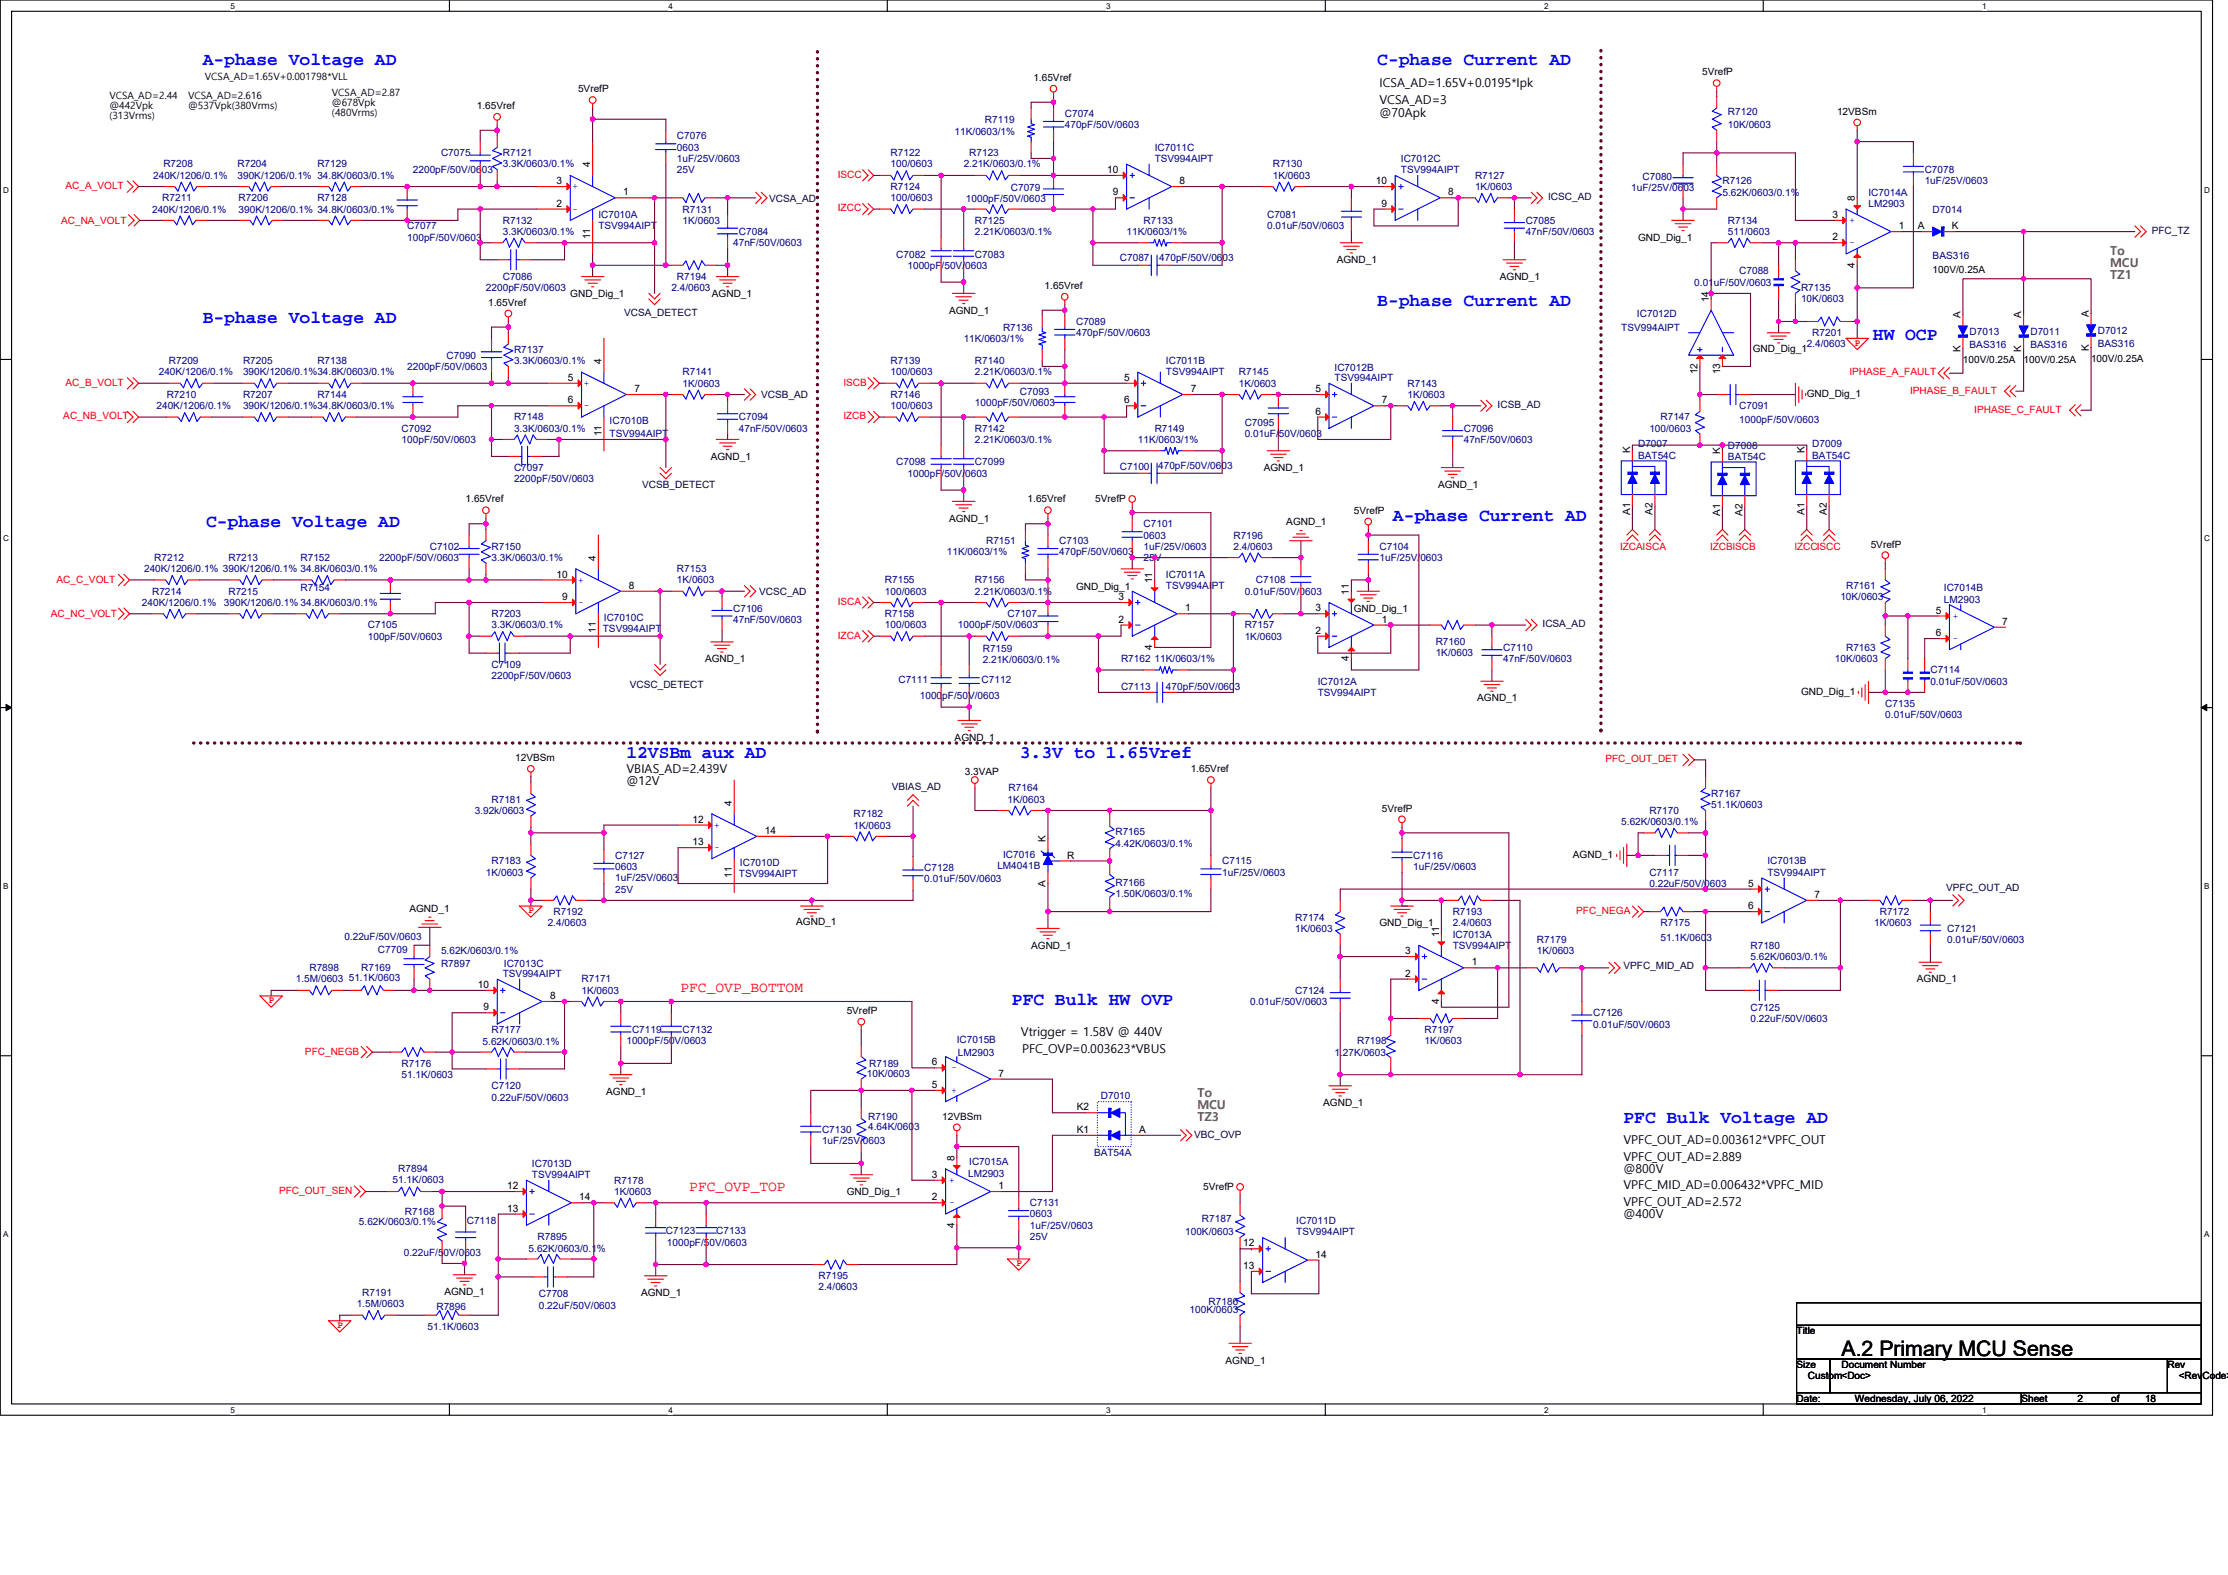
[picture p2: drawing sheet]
<svg xmlns="http://www.w3.org/2000/svg" width="297mm" height="210mm" viewBox="0 0 297 210" stroke-linecap="round" stroke-linejoin="round" font-family="sans-serif">
<defs><g id="words">
<text font-size="2.8" x="245.5" y="180.7">A.2 Primary MCU Sense</text>
<g font-size="2.4" fill="#00f">
<text x="27" y="8.6">A-phase Voltage AD</text>
<text x="183.6" y="8.6">C-phase Current AD</text>
<text x="183.6" y="40.8">B-phase Current AD</text>
<text x="27" y="43.1">B-phase Voltage AD</text>
<text x="249.7" y="45.3">HW OCP</text>
<text x="27.5" y="70.2">C-phase Voltage AD</text>
<text x="185.7" y="69.4">A-phase Current AD</text>
<text x="83.5" y="101.1">12VSBm aux AD</text>
<text x="136" y="101.1">3.3V to 1.65Vref</text>
<text x="134.9" y="134">PFC Bulk HW OVP</text>
<text x="216.4" y="149.8">PFC Bulk Voltage AD</text>
</g>
<g font-size="1.9" fill="#f00">
<text x="90.7" y="132.2">PFC_OVP_BOTTOM</text>
<text x="91.9" y="158.8">PFC_OVP_TOP</text>
</g>
<g font-size="1.6">
<text x="183.9" y="11.6">ICSA_AD=1 .65V+0.01</text>
<text x="199.7" y="11.6">95*Ipk</text>
<text x="183.9" y="13.9">VCSA_AD=3</text>
<text x="183.9" y="15.5">@70Apk</text>
<text x="83.5" y="103.1">VBIAS_AD=2.439V</text>
<text x="83.5" y="104.7">@1</text>
<text x="86" y="104.7">2V</text>
<text x="136.1" y="138.1">Vtrigger = 1 .58V @ 440V</text>
<text x="136.3" y="140.4">PFC_OVP=0.003623*VBUS</text>
<text x="216.4" y="152.5">VPFC_OUT_AD=0.00361</text>
<text x="216.4" y="154.8">VPFC_OUT_AD=2.889</text>
<text x="234" y="152.5">2*VPFC_OUT</text>
<text x="216.4" y="160.8">VPFC_OUT_AD=2.572</text>
<text x="216.4" y="158.5">VPFC_MID_AD=0.006432*VPFC_MID</text>
<text x="216.4" y="156.4">@800V</text>
<text x="216.4" y="162.4">@400V</text>
</g>
<g font-size="1.6" fill="#808000">
<text x="281.3" y="35.6">MCU</text>
<text x="281.3" y="34">To</text>
<text x="281.3" y="37.2">TZ1</text>
<text x="159.6" y="147.8">MCU</text>
<text x="159.6" y="149.5">TZ3</text>
<text x="159.6" y="146.2">To</text>
</g>
<g font-size="1.4">
<text x="78.7" y="22.3" transform="rotate(-90 78.7 22.3)">4</text>
<text x="147.6" y="23.1">10</text>
<text x="74.2" y="24.6">3</text>
<text x="74.2" y="27.6">2</text>
<text x="83.1" y="26.1">1</text>
<text x="148.4" y="26.1">9</text>
<text x="157.3" y="24.6">8</text>
<text x="183.4" y="24.6">10</text>
<text x="184.2" y="27.6">9</text>
<text x="193.1" y="26.1">8</text>
<text x="244.3" y="29.1">3</text>
<text x="247.3" y="26.8" transform="rotate(-90 247.3 26.8)">8</text>
<text x="78.7" y="31.9" transform="rotate(-90 78.7 31.9)">11</text>
<text x="244.3" y="32">2</text>
<text x="247.3" y="35.7" transform="rotate(-90 247.3 35.7)">4</text>
<text x="253.2" y="30.6">1</text>
<text x="255.7" y="30.6">A</text>
<text x="260.2" y="30.6">K</text>
<text x="227.8" y="40.3" transform="rotate(-90 227.8 40.3)">14</text>
<text x="261.4" y="46.9" transform="rotate(-90 261.4 46.9)">K</text>
<text x="261.4" y="42.4" transform="rotate(-90 261.4 42.4)">A</text>
<text x="269.5" y="46.9" transform="rotate(-90 269.5 46.9)">K</text>
<text x="269.5" y="42.4" transform="rotate(-90 269.5 42.4)">A</text>
<text x="278.5" y="46.8" transform="rotate(-90 278.5 46.8)">K</text>
<text x="278.5" y="42.2" transform="rotate(-90 278.5 42.2)">A</text>
<text x="75.7" y="50.8">5</text>
<text x="75.7" y="53.8">6</text>
<text x="80.2" y="48.6" transform="rotate(-90 80.2 48.6)">4</text>
<text x="84.6" y="52.3">7</text>
<text x="149.9" y="53.8">6</text>
<text x="149.9" y="50.8">5</text>
<text x="158.7" y="52.3">7</text>
<text x="175.4" y="52.3">5</text>
<text x="184.2" y="53.8">7</text>
<text x="226.3" y="49.9" transform="rotate(-90 226.3 49.9)">12</text>
<text x="229.3" y="49.9" transform="rotate(-90 229.3 49.9)">13</text>
<text x="80.2" y="58.1" transform="rotate(-90 80.2 58.1)">11</text>
<text x="175.4" y="55.3">6</text>
<text x="217.3" y="60.4" transform="rotate(-90 217.3 60.4)">K</text>
<text x="229.3" y="60.5" transform="rotate(-90 229.3 60.5)">K</text>
<text x="240.6" y="60.4" transform="rotate(-90 240.6 60.4)">K</text>
<text x="217.3" y="68.6" transform="rotate(-90 217.3 68.6)">A1</text>
<text x="220.3" y="68.6" transform="rotate(-90 220.3 68.6)">A2</text>
<text x="229.3" y="68.8" transform="rotate(-90 229.3 68.8)">A1</text>
<text x="232.3" y="68.8" transform="rotate(-90 232.3 68.8)">A2</text>
<text x="240.6" y="68.6" transform="rotate(-90 240.6 68.6)">A1</text>
<text x="243.5" y="68.6" transform="rotate(-90 243.5 68.6)">A2</text>
<text x="74.2" y="77">10</text>
<text x="79.5" y="74.8" transform="rotate(-90 79.5 74.8)">4</text>
<text x="153.6" y="77.8" transform="rotate(-90 153.6 77.8)">11</text>
<text x="74.9" y="80">9</text>
<text x="83.8" y="78.5">8</text>
<text x="149.1" y="83">2</text>
<text x="149.1" y="80">3</text>
<text x="158" y="81.5">1</text>
<text x="175.4" y="81.5">3</text>
<text x="179.8" y="79.3" transform="rotate(-90 179.8 79.3)">11</text>
<text x="184.2" y="83">1</text>
<text x="258.1" y="81.8">5</text>
<text x="267" y="83.3">7</text>
<text x="79.5" y="84.4" transform="rotate(-90 79.5 84.4)">11</text>
<text x="153.6" y="86.6" transform="rotate(-90 153.6 86.6)">4</text>
<text x="175.4" y="84.5">2</text>
<text x="179.8" y="88.1" transform="rotate(-90 179.8 88.1)">4</text>
<text x="258.1" y="84.8">6</text>
<text x="97.6" y="107.4" transform="rotate(-90 97.6 107.4)">4</text>
<text x="92.3" y="109.7">12</text>
<text x="92.3" y="112.7">13</text>
<text x="102" y="111.2">14</text>
<text x="139.4" y="112.2" transform="rotate(-90 139.4 112.2)">K</text>
<text x="97.6" y="117" transform="rotate(-90 97.6 117)">11</text>
<text x="139.4" y="118.2" transform="rotate(-90 139.4 118.2)">A</text>
<text x="142.3" y="114.5">R</text>
<text x="233.1" y="118.2">5</text>
<text x="241.9" y="119.7">7</text>
<text x="191.9" y="125" transform="rotate(-90 191.9 125)">11</text>
<text x="233.1" y="121.2">6</text>
<text x="63.7" y="131.7">10</text>
<text x="187.3" y="130.2">2</text>
<text x="187.3" y="127.2">3</text>
<text x="196.2" y="128.7">1</text>
<text x="64.5" y="134.7">9</text>
<text x="73.3" y="133.2">8</text>
<text x="191.9" y="133.8" transform="rotate(-90 191.9 133.8)">4</text>
<text x="124.2" y="142">6</text>
<text x="133.1" y="143.6">7</text>
<text x="124.2" y="145.1">5</text>
<text x="143.6" y="148">K2</text>
<text x="127.3" y="154.8" transform="rotate(-90 127.3 154.8)">8</text>
<text x="143.6" y="151">K1</text>
<text x="151.9" y="151">A</text>
<text x="67.6" y="161.5">13</text>
<text x="67.6" y="158.5">12</text>
<text x="77.2" y="160">14</text>
<text x="124.2" y="157">3</text>
<text x="124.2" y="160">2</text>
<text x="133.1" y="158.5">1</text>
<text x="127.3" y="163.7" transform="rotate(-90 127.3 163.7)">4</text>
<text x="165.8" y="166.2">12</text>
<text x="175.4" y="167.7">14</text>
<text x="165.8" y="169.2">13</text>
</g>
<g font-size="1.3">
<text x="27.3" y="10.6">VCSA_AD=1 .65V+0.001</text>
<text x="41.5" y="10.6">798*VLL</text>
<text x="137.8" y="10.8">1.65Vref</text>
<text x="226.9" y="10.1">5VrefP</text>
<text x="14.6" y="13.1">VCSA_AD=2.44</text>
<text x="14.6" y="15.8">(31</text>
<text x="14.6" y="14.5">@442Vpk</text>
<text x="16.5" y="15.8">3Vrms)</text>
<text x="25.1" y="13.1">VCSA_AD=2.61</text>
<text x="25.1" y="14.5">@537Vpk(380Vrms)</text>
<text x="34.2" y="13.1">6</text>
<text x="44.3" y="12.8">VCSA_AD=2.87</text>
<text x="44.3" y="15.5">(480Vrms)</text>
<text x="44.3" y="14.2">@678Vpk</text>
<text x="63.6" y="14.5">1.65Vref</text>
<text x="77.1" y="12.3">5VrefP</text>
<text x="244.9" y="15.3">12VBSm</text>
<text x="178.2" y="35.1">AGND_1</text>
<text x="218.4" y="32.1">GND_Dig_1</text>
<text x="65.1" y="40.8">1.65Vref</text>
<text x="76" y="39.6">GND_Dig_1</text>
<text x="94.9" y="39.6">AGND_1</text>
<text x="126.5" y="41.8">AGND_1</text>
<text x="139.3" y="38.5">1.65Vref</text>
<text x="200" y="37.3">AGND_1</text>
<text x="257.7" y="36.4">100V/0.25A</text>
<text x="233.7" y="46.9">GND_Dig_1</text>
<text x="240.9" y="52.9">GND_Dig_1</text>
<text x="261.7" y="48.4">100V/0.25A</text>
<text x="269.8" y="48.4">100V/0.25A</text>
<text x="278.8" y="48.3">100V/0.25A</text>
<text x="94.8" y="61.3">AGND_1</text>
<text x="168.5" y="62.8">AGND_1</text>
<text x="191.7" y="65">AGND_1</text>
<text x="62.1" y="67">1.65Vref</text>
<text x="126.5" y="69.6">AGND_1</text>
<text x="137" y="67">1.65Vref</text>
<text x="146" y="67">5VrefP</text>
<text x="171.5" y="70">AGND_1</text>
<text x="180.5" y="68.5">5VrefP</text>
<text x="249.4" y="73">5VrefP</text>
<text x="143.5" y="78.7">GND_Dig_1</text>
<text x="180.5" y="81.5">GND_Dig_1</text>
<text x="94" y="88.3">AGND_1</text>
<text x="197" y="93.5">AGND_1</text>
<text x="240.1" y="92.6">GND_Dig_1</text>
<text x="68.7" y="101.5">12VBSm</text>
<text x="127.3" y="98.8">AGND_1</text>
<text x="128.6" y="103.3">3.3VAP</text>
<text x="158.7" y="103">1.65Vref</text>
<text x="184.2" y="108.2">5VrefP</text>
<text x="209.7" y="114.4">AGND_1</text>
<text x="54.6" y="121.5">AGND_1</text>
<text x="106.1" y="123.3">AGND_1</text>
<text x="183.9" y="123.5">GND_Dig_1</text>
<text x="137.5" y="126.5">AGND_1</text>
<text x="255.6" y="131">AGND_1</text>
<text x="112.9" y="135.2">5VrefP</text>
<text x="80.8" y="146">AGND_1</text>
<text x="125.6" y="149.3">12VBSm</text>
<text x="176.4" y="147.5">AGND_1</text>
<text x="112.9" y="159.3">GND_Dig_1</text>
<text x="160.4" y="158.7">5VrefP</text>
<text x="59.2" y="172.7">AGND_1</text>
<text x="85.5" y="172.8">AGND_1</text>
<text x="239.5" y="177.9">Title</text>
<text x="163.4" y="181.8">AGND_1</text>
<text x="239.5" y="182.4">Size</text>
<text x="241" y="183.9">Custom&lt;Doc&gt;</text>
<text x="245.5" y="182.4">Document Number</text>
<text x="289" y="182.4">Rev</text>
<text x="290.5" y="183.9">&lt;RevCode&gt;</text>
<text x="239.5" y="186.9">Date:</text>
<text x="247.3" y="186.9">Wednesday, July 06, 2022</text>
<text x="269.5" y="186.9">Sheet</text>
<text x="277" y="186.9">2</text>
<text x="281.5" y="186.9">of</text>
<text x="286" y="186.9">18</text>
</g>
<g font-size="1.3" fill="#000080">
<text x="127.3" y="18">11K/0603/1%</text>
<text x="131.3" y="16.3">R7119</text>
<text x="142" y="15.6">C7074</text>
<text x="142" y="17.1">470pF/50V/0603</text>
<text x="230.4" y="15.3">R7120</text>
<text x="230.4" y="17.1">10K/0603</text>
<text x="20.4" y="23.8">240K/1206/0.1%</text>
<text x="21.8" y="22.3">R7208</text>
<text x="31.7" y="22.3">R7204</text>
<text x="31.7" y="23.8">390K/1206/0.1% 34.8K/0603/0.1%</text>
<text x="42.3" y="22.3">R7129</text>
<text x="55.1" y="23.1">2200pF/50V/0603</text>
<text x="58.8" y="20.8">C7075</text>
<text x="67" y="20.8">R7121</text>
<text x="67" y="22.3">3.3K/0603/0.1%</text>
<text x="90.3" y="18.6">C7076</text>
<text x="90.3" y="21.6">1uF/25V/0603</text>
<text x="90.3" y="23.1">25V</text>
<text x="90.3" y="20.1">0603</text>
<text x="118.7" y="20.8">R7122</text>
<text x="118.7" y="22.3">100/0603</text>
<text x="128.5" y="22.3">2.21K/0603/0.1%</text>
<text x="129.2" y="20.8">R7123</text>
<text x="153.9" y="20.1">IC7011C</text>
<text x="153.9" y="21.6">TSV994AIPT</text>
<text x="169.7" y="22.3">R7130</text>
<text x="169.7" y="23.8">1K/0603</text>
<text x="186.8" y="21.6">IC7012C</text>
<text x="186.8" y="23.1">TSV994AIPT</text>
<text x="196.7" y="23.8">R7127</text>
<text x="219" y="24">C7080</text>
<text x="256.6" y="23.1">C7078</text>
<text x="20.3" y="28.3">240K/1206/0.1%</text>
<text x="21.6" y="26.8">R7211</text>
<text x="31.8" y="26.8">R7206</text>
<text x="31.8" y="28.3">390K/1206/0.1% 34.8K/0603/0.1%</text>
<text x="42.3" y="26.8">R7128</text>
<text x="67" y="29.8">R7132</text>
<text x="79.8" y="29.1">IC7010A</text>
<text x="91" y="28.3">R7131</text>
<text x="91" y="29.8">1K/0603</text>
<text x="118.7" y="25.3">R7124</text>
<text x="118.7" y="26.8">100/0603</text>
<text x="128.8" y="27">1000pF/50V/0603</text>
<text x="130" y="29.8">R7125</text>
<text x="134.8" y="25.5">C7079</text>
<text x="152.5" y="29.8">R7133</text>
<text x="168.9" y="29.1">C7081</text>
<text x="196.7" y="25.3">1K/0603</text>
<text x="203.4" y="29.8">C7085</text>
<text x="217.5" y="25.5">1uF/25V/0603</text>
<text x="229.6" y="24.6">R7126</text>
<text x="229.6" y="26.1">5.62K/0603/0.1%</text>
<text x="230.4" y="29.8">R7134</text>
<text x="249.1" y="26.1">IC7014A</text>
<text x="249.1" y="27.6">LM2903</text>
<text x="256.6" y="24.6">1uF/25V/0603</text>
<text x="257.7" y="28.3">D7014</text>
<text x="54.3" y="30.6">C7077</text>
<text x="54.3" y="32.1">100pF/50V/0603</text>
<text x="67" y="31.3">3.3K/0603/0.1%</text>
<text x="79.8" y="30.6">TSV994AIPT</text>
<text x="97.7" y="32.8">47nF/50V/0603</text>
<text x="98.5" y="31.3">C7084</text>
<text x="119.5" y="34.3">C7082</text>
<text x="121" y="35.8">1000pF/50V/0603</text>
<text x="130" y="31.3">2.21K/0603/0.1%</text>
<text x="130" y="34.3">C7083</text>
<text x="149.3" y="34.8">C7087</text>
<text x="150.2" y="31.3">11K/0603/1%</text>
<text x="154.6" y="34.8">470pF/50V/0603</text>
<text x="168.9" y="30.6">0.01uF/50V/0603</text>
<text x="203.4" y="31.3">47nF/50V/0603</text>
<text x="230.4" y="31.3">511/0603</text>
<text x="257.7" y="34.5">BAS316</text>
<text x="64.8" y="38.8">2200pF/50V/0603</text>
<text x="67" y="37.3">C7086</text>
<text x="89.5" y="38.8">2.4/0603</text>
<text x="90.3" y="37.3">R7194</text>
<text x="225.9" y="38.1">0.01uF/50V/0603</text>
<text x="231.9" y="36.6">C7088</text>
<text x="240.1" y="38.8">R7135</text>
<text x="240.1" y="40.3">10K/0603</text>
<text x="59.5" y="47.8">C7090</text>
<text x="68.5" y="47.1">R7137</text>
<text x="128.5" y="45.6">11K/0603/1%</text>
<text x="133.7" y="44.1">R7136</text>
<text x="143.5" y="43.3">C7089</text>
<text x="143.5" y="44.8">470pF/50V/0603</text>
<text x="216.2" y="44.1">TSV994AIPT</text>
<text x="218.2" y="42.3">IC7012D</text>
<text x="240.9" y="46.3">2.4/0603</text>
<text x="241.6" y="44.8">R7201</text>
<text x="262.6" y="44.7">D7013</text>
<text x="262.6" y="46.5">BAS316</text>
<text x="270.7" y="44.7">D7011</text>
<text x="270.7" y="46.5">BAS316</text>
<text x="279.7" y="44.5">D7012</text>
<text x="279.7" y="46.3">BAS316</text>
<text x="21.2" y="50.1">240K/1206/0.1%</text>
<text x="22.2" y="53.1">R7210</text>
<text x="22.5" y="48.6">R7209</text>
<text x="32.4" y="53.1">R7207</text>
<text x="32.4" y="48.6">R7205</text>
<text x="32.4" y="50.1">390K/1206/0.1%34.8K/0603/0.1%</text>
<text x="42.3" y="48.6">R7138</text>
<text x="42.3" y="53.1">R7144</text>
<text x="54.3" y="49.3">2200pF/50V/0603</text>
<text x="68.5" y="48.6">3.3K/0603/0.1%</text>
<text x="91" y="50.1">R7141</text>
<text x="91" y="51.6">1K/0603</text>
<text x="118.7" y="48.6">R7139</text>
<text x="118.7" y="50.1">100/0603</text>
<text x="118.7" y="53.1">R7146</text>
<text x="130" y="48.6">R7140</text>
<text x="130" y="50.1">2.21K/0603/0.1%</text>
<text x="136" y="52.6">C7093</text>
<text x="155.4" y="48.6">IC7011B</text>
<text x="155.4" y="50.1">TSV994AIPT</text>
<text x="165.2" y="50.1">R7145</text>
<text x="165.2" y="51.6">1K/0603</text>
<text x="177.9" y="49.5">IC7012B</text>
<text x="177.9" y="50.8">TSV994AIPT</text>
<text x="187.7" y="51.6">R7143</text>
<text x="187.7" y="53.1">1K/0603</text>
<text x="20.9" y="54.6">240K/1206/0.1%</text>
<text x="32.4" y="54.6">390K/1206/0.1%34.8K/0603/0.1%</text>
<text x="53.5" y="57.6">C7092</text>
<text x="53.5" y="59.1">100pF/50V/0603</text>
<text x="68.5" y="56">R7148</text>
<text x="68.5" y="57.6">3.3K/0603/0.1%</text>
<text x="81.3" y="56.5">IC7010B</text>
<text x="81.3" y="58.3">TSV994AIPT</text>
<text x="98.5" y="56">C7094</text>
<text x="98.5" y="57.6">47nF/50V/0603</text>
<text x="118.7" y="54.6">100/0603</text>
<text x="130" y="57.6">R7142</text>
<text x="130" y="59.1">2.21K/0603/0.1%</text>
<text x="130" y="54.1">1000pF/50V/0603</text>
<text x="151.7" y="59.1">11K/0603/1%</text>
<text x="153.9" y="57.6">R7149</text>
<text x="165.9" y="56.8">C7095</text>
<text x="165.9" y="58.3">0.01uF/50V/0603</text>
<text x="195.2" y="57.6">C7096</text>
<text x="195.2" y="59.1">47nF/50V/0603</text>
<text x="218.4" y="59.6">D7007</text>
<text x="219.9" y="57.6">100/0603</text>
<text x="221.4" y="56">R7147</text>
<text x="230.4" y="59.8">D7008</text>
<text x="231.9" y="54.6">C7091</text>
<text x="231.9" y="56.4">1000pF/50V/0603</text>
<text x="241.6" y="59.6">D7009</text>
<text x="68.5" y="62.8">C7097</text>
<text x="68.5" y="64.3">2200pF/50V/0603</text>
<text x="119.5" y="62.1">C7098</text>
<text x="121" y="63.5">1000pF/50V/0603</text>
<text x="130" y="62.1">C7099</text>
<text x="149.3" y="62.7">C7100</text>
<text x="154.4" y="62.5">470pF/50V/0603</text>
<text x="218.4" y="61.2">BAT54C</text>
<text x="230.4" y="61.3">BAT54C</text>
<text x="241.6" y="61.2">BAT54C</text>
<text x="152.5" y="70.3">C7101</text>
<text x="152.5" y="71.8">0603</text>
<text x="164.4" y="71.8">R7196</text>
<text x="19.2" y="76.3">240K/1206/0.1% 390K/1206/0.1% 34.8K/0603/0.1%</text>
<text x="20.6" y="74.8">R7212</text>
<text x="30.5" y="74.8">R7213</text>
<text x="40.1" y="74.8">R7152</text>
<text x="50.5" y="74.8">2200pF/50V/0603</text>
<text x="57.3" y="73.3">C7102</text>
<text x="65.5" y="73.3">R7150</text>
<text x="65.5" y="74.8">3.3K/0603/0.1%</text>
<text x="90.3" y="76.3">R7153</text>
<text x="90.3" y="77.8">1K/0603</text>
<text x="118" y="77.8">R7155</text>
<text x="126.2" y="74">11K/0603/1%</text>
<text x="130" y="77.8">R7156</text>
<text x="131.5" y="72.5">R7151</text>
<text x="141.2" y="72.5">C7103</text>
<text x="141.2" y="74">470pF/50V/0603</text>
<text x="152.5" y="73.3">1uF/25V/0603</text>
<text x="152.5" y="74.8">25V</text>
<text x="155.4" y="77">IC7011A</text>
<text x="164.4" y="73.3">2.4/0603</text>
<text x="167.4" y="77.8">C7108</text>
<text x="183.9" y="73.3">C7104</text>
<text x="183.9" y="74.8">1uF/25V/0603</text>
<text x="18.9" y="80.8">240K/1206/0.1%</text>
<text x="20.3" y="79.3">R7214</text>
<text x="29.9" y="80.8">390K/1206/0.1% 34.8K/0603/0.1%</text>
<text x="30.5" y="79.3">R7215</text>
<text x="40.1" y="78.8">R7154</text>
<text x="49" y="83.8">C7105</text>
<text x="65.5" y="82.3">R7203</text>
<text x="65.5" y="83.8">3.3K/0603/0.1%</text>
<text x="80.5" y="82.7">IC7010C</text>
<text x="97.7" y="81.5">C7106</text>
<text x="97.7" y="83">47nF/50V/0603</text>
<text x="118" y="79.3">100/0603</text>
<text x="118" y="82.3">R7158</text>
<text x="118" y="83.8">100/0603</text>
<text x="127.7" y="83.8">1000pF/50V/0603</text>
<text x="130" y="79.3">2.21K/0603/0.1%</text>
<text x="134.3" y="82.3">C7107</text>
<text x="155.4" y="78.5">TSV994AIPT</text>
<text x="165.9" y="79.3">0.01uF/50V/0603</text>
<text x="165.9" y="83.8">R7157</text>
<text x="245.4" y="80">10K/0603</text>
<text x="246.1" y="78.5">R7161</text>
<text x="259.2" y="78.8">IC7014B</text>
<text x="259.2" y="80.3">LM2903</text>
<text x="49" y="85.3">100pF/50V/0603</text>
<text x="65.5" y="89">C7109</text>
<text x="80.4" y="84.2">TSV994AIPT</text>
<text x="131" y="86.9">R7159</text>
<text x="131" y="88.4">2.21K/0603/0.1%</text>
<text x="149.5" y="88.3">R7162 11K/0603/1%</text>
<text x="165.9" y="85.3">1K/0603</text>
<text x="191.4" y="86">R7160</text>
<text x="191.4" y="87.5">1K/0603</text>
<text x="200.4" y="86.8">C7110</text>
<text x="200.4" y="88.3">47nF/50V/0603</text>
<text x="244.6" y="88.3">10K/0603</text>
<text x="246.1" y="86.8">R7163</text>
<text x="257.4" y="89.8">C7114</text>
<text x="65.5" y="90.5">2200pF/50V/0603</text>
<text x="119.8" y="91.1">C7111</text>
<text x="122.6" y="93.2">1000pF/50V/0603</text>
<text x="130.9" y="91.1">C7112</text>
<text x="149.5" y="92">C7113</text>
<text x="155.4" y="92">470pF/50V/0603</text>
<text x="175.7" y="91.3">IC7012A</text>
<text x="175.7" y="92.8">TSV994AIPT</text>
<text x="251.4" y="94.3">C7135</text>
<text x="251.4" y="95.8">0.01uF/50V/0603</text>
<text x="257.4" y="91.3">0.01uF/50V/0603</text>
<text x="65.5" y="107">R7181</text>
<text x="134.3" y="107">1K/0603</text>
<text x="134.5" y="105.5">R7164</text>
<text x="228.1" y="106.3">R7167</text>
<text x="228.1" y="107.8">51.1K/0603</text>
<text x="63.3" y="108.5">3.92k/0603</text>
<text x="113.8" y="109">R7182</text>
<text x="113.8" y="110.5">1K/0603</text>
<text x="148.7" y="111.4">R7165</text>
<text x="148.7" y="112.9">4.42K/0603/0.1%</text>
<text x="216.2" y="110">5.62K/0603/0.1%</text>
<text x="219.9" y="108.5">R7170</text>
<text x="64.8" y="116.8">1K/0603</text>
<text x="65.5" y="115.3">R7183</text>
<text x="82" y="114.5">C7127</text>
<text x="82" y="117.5">1uF/25V/0603</text>
<text x="82" y="119">25V</text>
<text x="82" y="116">0603</text>
<text x="98.5" y="116.9">TSV994AIPT</text>
<text x="98.7" y="115.4">IC7010D</text>
<text x="123.2" y="116.2">C7128</text>
<text x="123.2" y="117.6">0.01uF/50V/0603</text>
<text x="133" y="115.8">LM4041B</text>
<text x="133.7" y="114.4">IC7016</text>
<text x="148.7" y="118.1">R7166</text>
<text x="148.7" y="119.6">1.50K/0603/0.1%</text>
<text x="162.9" y="115.3">C7115</text>
<text x="162.9" y="116.8">1uF/25V/0603</text>
<text x="188.4" y="114.5">C7116</text>
<text x="188.4" y="116">1uF/25V/0603</text>
<text x="219.9" y="116.8">C7117</text>
<text x="219.9" y="118.3">0.22uF/50V/0603</text>
<text x="235.6" y="115.3">IC7013B</text>
<text x="235.6" y="116.8">TSV994AIPT</text>
<text x="45.9" y="125.3">0.22uF/50V/0603</text>
<text x="73" y="123.5">2.4/0603</text>
<text x="73.8" y="122">R7192</text>
<text x="172.7" y="122.7">R7174</text>
<text x="172.7" y="124.2">1K/0603</text>
<text x="193.7" y="122">R7193</text>
<text x="193.7" y="123.5">2.4/0603</text>
<text x="193.7" y="125">IC7013A</text>
<text x="204.9" y="125.8">R7179</text>
<text x="221.4" y="123.5">R7175</text>
<text x="221.4" y="125.5">51.1K/0603</text>
<text x="249.9" y="123.5">1K/0603</text>
<text x="250.6" y="122">R7172</text>
<text x="259.6" y="124.2">C7121</text>
<text x="259.6" y="125.8">0.01uF/50V/0603</text>
<text x="39.5" y="131">1.5M/0603</text>
<text x="41.3" y="129.5">R7898</text>
<text x="46.5" y="130.8">51.1K/0603</text>
<text x="48.2" y="129.5">R7169</text>
<text x="50.4" y="127.1">C7709</text>
<text x="58.8" y="128.9">R7897</text>
<text x="58.8" y="127.2">5.62K/0603/0.1%</text>
<text x="67" y="130.2">TSV994AIPT</text>
<text x="67.2" y="128.9">IC7013C</text>
<text x="77.5" y="131">R7171</text>
<text x="193.7" y="126.5">TSV994AIPT</text>
<text x="204.9" y="127.2">1K/0603</text>
<text x="233.4" y="126.5">R7180</text>
<text x="233.4" y="128">5.62K/0603/0.1%</text>
<text x="65.5" y="137.7">R7177</text>
<text x="77.5" y="132.5">1K/0603</text>
<text x="84.3" y="137.7">C7119</text>
<text x="91" y="137.7">C7132</text>
<text x="166.7" y="134">0.01uF/50V/0603</text>
<text x="172.7" y="132.5">C7124</text>
<text x="189.9" y="137.7">R7197</text>
<text x="212.4" y="135.5">C7126</text>
<text x="212.4" y="137">0.01uF/50V/0603</text>
<text x="233.4" y="134.7">C7125</text>
<text x="233.4" y="136.2">0.22uF/50V/0603</text>
<text x="53.5" y="142.2">R7176</text>
<text x="53.5" y="143.7">51.1K/0603</text>
<text x="64.3" y="139.4">5.62K/0603/0.1%</text>
<text x="83.5" y="139.2">1000pF/50V/0603</text>
<text x="115.6" y="143.6">10K/0603</text>
<text x="115.9" y="142.2">R7189</text>
<text x="127.6" y="139.1">IC7015B</text>
<text x="127.7" y="140.7">LM2903</text>
<text x="177.9" y="140.7">1.27K/0603</text>
<text x="180.9" y="139.2">R7198</text>
<text x="189.9" y="139.2">1K/0603</text>
<text x="65.5" y="145.2">C7120</text>
<text x="65.5" y="146.7">0.22uF/50V/0603</text>
<text x="115.7" y="149.3">R7190</text>
<text x="146.8" y="146.6">D7010</text>
<text x="70.9" y="155.6">IC7013D</text>
<text x="109.6" y="151.1">C7130</text>
<text x="109.6" y="152.6">1uF/25V/0603</text>
<text x="115.7" y="150.6">4.64K/0603</text>
<text x="129.2" y="155.3">IC7015A</text>
<text x="145.9" y="154.1">BAT54A</text>
<text x="52.3" y="157.7">51.1K/0603</text>
<text x="53.1" y="156.3">R7894</text>
<text x="70.9" y="157.1">TSV994AIPT</text>
<text x="81.9" y="157.8">R7178</text>
<text x="81.9" y="159.3">1K/0603</text>
<text x="129.1" y="156.9">LM2903</text>
<text x="137.3" y="160.8">C7131</text>
<text x="47.9" y="163.4">5.62K/0603/0.1%</text>
<text x="53.8" y="167.4">0.22uF/50V/0603</text>
<text x="54" y="162">R7168</text>
<text x="62.2" y="163.2">C7118</text>
<text x="70.5" y="167">5.62K/0603/0.1%</text>
<text x="71.7" y="165.3">R7895</text>
<text x="88.8" y="164.5">C7123</text>
<text x="88.9" y="166.1">1000pF/50V/0603</text>
<text x="95.5" y="164.5">C7133</text>
<text x="137.3" y="163.8">1uF/25V/0603</text>
<text x="137.3" y="165.3">25V</text>
<text x="137.3" y="162.3">0603</text>
<text x="158" y="164.7">100K/0603</text>
<text x="160.2" y="162.9">R7187</text>
<text x="172.8" y="163.2">IC7011D</text>
<text x="172.8" y="164.7">TSV994AIPT</text>
<text x="48.3" y="172.8">R7191</text>
<text x="71.8" y="173">C7708</text>
<text x="109.1" y="170.6">R7195</text>
<text x="109.1" y="172">2.4/0603</text>
<text x="161.1" y="174">R7186</text>
<text x="47.6" y="174.3">1.5M/0603</text>
<text x="57" y="177.3">51.1K/0603</text>
<text x="58.2" y="174.6">R7896</text>
<text x="71.8" y="174.5">0.22uF/50V/0603</text>
<text x="158.6" y="175">100K/0603</text>
</g>
<g font-size="1.3" fill="#f00">
<text x="111.7" y="23.7">ISCC</text>
<text x="8.1" y="29.8">AC_NA_VOLT</text>
<text x="8.7" y="25.2">AC_A_VOLT</text>
<text x="111.7" y="28.2">IZCC</text>
<text x="247.3" y="46.1">P</text>
<text x="8.7" y="51.4">AC_B_VOLT</text>
<text x="112.4" y="51.4">ISCB</text>
<text x="246.6" y="50.1">IPHASE_A_FAULT</text>
<text x="254.7" y="52.5">IPHASE_B_FAULT</text>
<text x="8.4" y="55.9">AC_NB_VOLT</text>
<text x="112.4" y="55.9">IZCB</text>
<text x="263.2" y="55">IPHASE_C_FAULT</text>
<text x="7.5" y="77.8">AC_C_VOLT</text>
<text x="216" y="73.3">IZCAISCA</text>
<text x="228" y="73.3">IZCBISCB</text>
<text x="239.2" y="73.3">IZCCISCC</text>
<text x="6.8" y="82.3">AC_NC_VOLT</text>
<text x="111.7" y="80.6">ISCA</text>
<text x="111.7" y="85.1">IZCA</text>
<text x="214" y="101.6">PFC_OUT_DET</text>
<text x="70.5" y="121.8">P</text>
<text x="210.1" y="121.9">PFC_NEGA</text>
<text x="35.9" y="133.8">P</text>
<text x="40.7" y="140.6">PFC_NEGB</text>
<text x="37.2" y="159.2">PFC_OUT_SEN</text>
<text x="135.5" y="168.8">P</text>
<text x="45" y="177.1">P</text>
</g>
<g font-size="1.3" fill="#00f">
<text x="76.3" y="28.2">-</text>
<text x="76.3" y="25.2">+</text>
<text x="246.6" y="29.7">+</text>
<text x="246.6" y="32.7">-</text>
<text x="77.8" y="51.4">+</text>
<text x="77.8" y="54.4">-</text>
<text x="77.1" y="77.7">+</text>
<text x="77.1" y="80.7">-</text>
<text x="260.3" y="82.5">+</text>
<text x="260.3" y="85.4">-</text>
<text x="95.2" y="113.3">-</text>
<text x="95.2" y="110.3">+</text>
<text x="127.6" y="142" transform="rotate(180 127.6 142)">-</text>
<text x="127.6" y="145" transform="rotate(180 127.6 145)">+</text>
<text x="126.5" y="157.7">+</text>
<text x="126.5" y="160.7">-</text>
</g>
<g font-size="1.3" fill="#000040">
<text x="102.5" y="27">VCSA_AD</text>
<text x="206.4" y="26.7">ICSC_AD</text>
<text x="286.9" y="31.2">PFC_TZ</text>
<text x="83.2" y="42.1">VCSA_DETECT</text>
<text x="101.5" y="53.1">VCSB_AD</text>
<text x="199.7" y="54.4">ICSB_AD</text>
<text x="85.6" y="65">VCSB_DETECT</text>
<text x="101.2" y="79.3">VCSC_AD</text>
<text x="205.7" y="83.6">ICSA_AD</text>
<text x="84" y="91.7">VCSC_DETECT</text>
<text x="118.9" y="105.4">VBIAS_AD</text>
<text x="259.5" y="118.9">VPFC_OUT_AD</text>
<text x="216.4" y="129.2">VPFC_MID_AD</text>
<text x="159.2" y="151.7">VBC_OVP</text>
</g>
<g font-size="1.1">
<text x="30.7" y="1.1">5</text>
<text x="89.1" y="1.1">4</text>
<text x="147.5" y="1.1">3</text>
<text x="205.9" y="1.1">2</text>
<text x="264.3" y="1.1">1</text>
<text x=".4" y="25.7">D</text>
<text x="293.9" y="25.7">D</text>
<text x=".4" y="72.1">C</text>
<text x="293.9" y="72.1">C</text>
<text x=".4" y="118.5">B</text>
<text x="293.9" y="118.5">B</text>
<text x=".4" y="164.9">A</text>
<text x="293.9" y="164.9">A</text>
<text x="30.7" y="188.3">5</text>
<text x="89.1" y="188.3">4</text>
<text x="147.5" y="188.3">3</text>
<text x="205.9" y="188.3">2</text>
<text x="264.3" y="188.3">1</text>
</g>
</g></defs>
<path d="M0 0h295v188.7h-295zM1.5 1.5h292v185.7h-292z" fill="none" stroke="#000" stroke-width=".15"/>
<g fill="#fff">
<path d="M30.7 .2h.6v1.2h-.6z"/>
<path d="M30.7 187.3h.6v1.3h-.6z"/>
</g>
<path d="M59.9 0v1.5M59.9 187.2v1.5" fill="none" stroke="#000" stroke-width=".15"/>
<g fill="#fff">
<path d="M89.1 .2h.6v1.2h-.6z"/>
<path d="M89.1 187.3h.6v1.3h-.6z"/>
</g>
<path d="M118.3 0v1.5M118.3 187.2v1.5" fill="none" stroke="#000" stroke-width=".15"/>
<g fill="#fff">
<path d="M147.5 .2h.6v1.2h-.6z"/>
<path d="M147.5 187.3h.6v1.3h-.6z"/>
</g>
<path d="M176.7 0v1.5M176.7 187.2v1.5" fill="none" stroke="#000" stroke-width=".15"/>
<g fill="#fff">
<path d="M205.9 .2h.6v1.2h-.6z"/>
<path d="M205.9 187.3h.6v1.3h-.6z"/>
</g>
<path d="M235.1 0v1.5M235.1 187.2v1.5" fill="none" stroke="#000" stroke-width=".15"/>
<g fill="#fff">
<path d="M264.3 .2h.6v1.2h-.6z"/>
<path d="M264.3 187.3h.6v1.3h-.6z"/>
<path d="M.4 24.7h.8v1.2h-.8z"/>
<path d="M293.9 24.7h.7v1.2h-.7z"/>
<path d="M.4 71.1h.8v1.2h-.8z"/>
<path d="M293.9 71.1h.7v1.2h-.7z"/>
</g>
<path d="M0 47.9h1.5M293.5 47.9h1.5" fill="none" stroke="#000" stroke-width=".15"/>
<g fill="#fff">
<path d="M.4 117.5h.7v1.2h-.7z"/>
<path d="M293.9 117.5h.7v1.2h-.7z"/>
</g>
<path d="M0 94.3h1.5M293.5 94.3h1.5" fill="none" stroke="#000" stroke-width=".15"/>
<path d="M.8 93.9l.7 .4-.7 .5zM293.5 94.3l.7-.4v.9z" fill="#000" stroke="#000" stroke-width=".13"/>
<g fill="#fff">
<path d="M.4 164h.7v1.2h-.7z"/>
<path d="M293.9 164h.7v1.2h-.7z"/>
</g>
<path d="M0 140.8h1.5M293.5 140.8h1.5M239.5 173.7h54v3h-54zM239.5 176.7h54v4.5h-54zM239.5 185.7h30v1.5h-30zM239.5 181.2h4.5v4.5h-4.5zM244 181.2h45v4.5h-45zM269.5 185.7h24v1.5h-24zM289 181.2h4.5v4.5h-4.5z" fill="none" stroke="#000" stroke-width=".15"/>
<path d="M109 6.9v90.7M213.4 6.8v90.6M25.8 99.1h243.5M109 97.6h.1M213.4 97.4h.1M269.3 99.1h.1" fill="none" stroke="#400000" stroke-width=".44" stroke-dasharray="0 .9"/>
<g fill="none" stroke="#f00" stroke-width=".15">
<path d="M64 18.9v1.5M66.3 16v.6M66.3 18.1v1.5M79 13.8v.6M79 18.9v4.5M88.8 17.4v1.5M137.5 18.9v1.5M137.5 14.4v1.5M140.5 12.3v.6M140.5 14.4v1.5M140.5 17.4v1.5M228.9 11.5v.6"/>
<path d="M228.9 17.4v1.5M228.9 12.9v1.5M247.6 16.8v.6M17 24.1l.7 .8-.7 .7M17.1 28.6l.8 .8-.8 .7M17.7 24.1l.8 .8-.8 .7M17.9 28.6l.7 .8-.7 .7M21.6 29.4h1.5M21.8 24.9h1.5M26.1 29.4h1.5M26.3 24.9h1.5M31.7 24.9h1.5"/>
<path d="M31.8 29.4h1.5M36.1 24.9h1.6M36.3 29.4h1.5M42.3 24.9h1.5M42.3 29.4h1.5M46.8 24.9h1.5M46.8 29.4h1.5M54.3 24.9v1.5M54.3 27.9v1.5M64 21.9v1.5M65.5 32.4h1.5M66.3 34.6h1.5"/>
<path d="M66.3 22.6v1.5M69.3 34.6h1.5M70 32.4h1.5M71.5 24.9h4.5M71.5 27.9h4.5M77.5 36.9h3M78 37.3h2.1M78.4 37.8h1.2M78.9 38.2h.3M79 29.4v4.5M82 26.4h4.5M86.5 39.9l.8 .7 .7-.7"/>
<path d="M86.5 39.1l.8 .8 .7-.8M88.8 20.4v1.5M89.5 35.4h1.5M89.5 26.4h1.5M94 35.4h1.5M94 26.4h1.5M95.5 36.9h3M95.9 37.3h2.2M96.4 37.8h1.2M96.9 38.2h.3M97 28.6v1.5M97 31.6v1.5"/>
<path d="M100.8 25.6l.7 .8-.7 .7M101.5 25.6l.8 .8-.8 .7M115 22.6l.7 .8-.7 .7M115 27.1l.7 .8-.7 .7M115.7 22.6l.8 .8-.8 .7M115.7 27.1l.8 .8-.8 .7M117.2 23.4h1.5M117.2 27.9h1.5M121.7 23.4h1.5M121.7 27.9h1.5M125.5 31.6v1.5M125.5 34.6v1.5"/>
<path d="M127 39.1h3M127.4 39.6h2.1M128.5 31.6v1.5M128.5 34.6v1.5M130 23.4h1.5M130 27.9h1.5M134.5 23.4h1.5M134.5 27.9h1.5M140.5 23.4v1.5M140.5 26.4v1.5M148.7 26.4h1.5M148.7 23.4h1.5"/>
<path d="M151.7 32.4h1.5M151.7 35.4h1.5M154.7 35.4h1.5M156.2 32.4h1.5M156.2 24.9h1.5M168.2 24.9h1.5M172.7 24.9h1.5M178.7 32.4h3M179.1 32.8h2.1M179.6 33.3h1.2M180 33.7h.3M180.2 26.4v1.5"/>
<path d="M180.2 29.4v1.5M184.5 27.9h1.5M184.5 24.9h1.5M192 26.4h1.5M195.2 26.4h1.5M199.7 26.4h1.5M200.4 34.6h3M200.8 35.1h2.2M201.3 35.5h1.2M201.8 36h.3M201.9 27.9v1.5M201.9 30.9v1.5"/>
<path d="M204.1 25.6l.8 .8-.8 .7M204.9 25.6l.8 .8-.8 .7M222.9 29.4h3M223.3 29.8h2.1M223.8 30.3h1.2M224.2 30.7h.3M224.4 21.9v1.5M224.4 24.9v1.5M228.1 39.9v1.5M228.9 21.9v1.5M228.9 26.4v1.5M228.9 32.4h1.5"/>
<path d="M233.4 32.4h1.5M237.1 35.4v1.5M237.1 38.4v1.5M239.4 34.6v1.5M239.4 39.1v1.5M244.6 29.4h1.5M244.6 32.4h1.5M247.6 26.4v1.5M247.6 33.9v1.5M252.1 30.9h1.5M255.1 20.4v1.5M255.1 23.4v1.5"/>
<path d="M256.2 30.9h1.5M259.2 30.9h1.4M284.6 30.1l.8 .8-.8 .7M285.4 30.1l.7 .8-.7 .7M17 50.4l.7 .7-.7 .8M17 54.8l.7 .8-.7 .7M17.7 50.4l.8 .7-.8 .8M17.7 54.8l.8 .8-.8 .7M22.2 55.6h1.5M22.5 51.1h1.5M26.7 55.6h1.5M27 51.1h1.5"/>
<path d="M32.4 55.6h1.5M32.4 51.1h1.5M36.9 55.6h1.5M36.9 51.1h1.5M41.5 55.6h1.5M42.3 51.1h1.5M46.1 55.6h1.5M46.8 51.1h1.5M55.1 51.1v1.5M55.1 54.1v1.5M65.5 45.1v1.5M65.5 48.1v1.5"/>
<path d="M67 58.6h1.5M67.8 42.3v.6M67.8 48.9v1.5M67.8 44.4v1.5M71.5 58.6h1.5M73 51.1h4.5M73 54.1h4.5M80.5 45.1v4.5M80.5 55.6v4.5M83.5 52.6h4.5M89.5 52.6h1.5M94 52.6h1.5"/>
<path d="M95.5 58.6h3M95.9 59.1h2.2M96.4 59.5h1.2M96.9 59.9h.3M97 53.4v1.4M97 56.3v1.5M99.2 51.9l.8 .7-.8 .8M100 51.9l.8 .7-.8 .8M115.7 50.4l.8 .7-.8 .8M115.7 54.8l.8 .8-.8 .7M116.5 50.4l.7 .7-.7 .8M116.5 54.8l.7 .8-.7 .7"/>
<path d="M118 51.1h1.5M118 55.6h1.5M122.5 51.1h1.5M122.5 55.6h1.5M125.5 59.4v1.5M127.9 40h1.2M128.3 40.5h.3M128.5 59.4v1.5M130 51.1h1.5M130 55.6h1.5M134.5 51.1h1.5M134.5 55.6h1.5"/>
<path d="M139 46.6v1.5M139 42.1v1.5M142 40v.6M142 51.1v1.5M142 54.1v1.5M142 42.1v1.5M142 45.1v1.5M150.2 54.1h1.5M150.2 51.1h1.5M157.7 52.6h1.5M163.7 52.6h1.5M168.2 52.6h1.5"/>
<path d="M170.4 52.6v1.5M170.4 55.6v1.5M175.7 55.6h1.5M175.7 52.6h1.5M183.2 54.1h1.5M186.2 54.1h1.5M190.7 54.1h1.5M193.7 55.6v1.5M193.7 58.6v1.5M197.4 53.4l.8 .7-.8 .7M198.2 53.4l.7 .7-.7 .7M217.6 59.9v1.5"/>
<path d="M226.6 57.8v1.6M226.6 53.4v1.4M226.6 47.3v1.6M228.9 52.6h1.5M229.6 47.3v1.6M231.9 52.6h1.5M235.6 44.4h3M236.1 44.8h2.1M236.5 45.3h1.2M237 45.7h.3M239.4 51.1v3M239.8 51.6v2.1"/>
<path d="M240.3 52v1.2M240.7 52.5v.2M240.9 59.9v1.5M240.9 42.9h1.5M245.4 42.9h1.5M246.1 45.1h3l-1.5 1.5zM259.2 49l-.8 .8 .8 .7M259.9 49l-.7 .8 .7 .7M261.7 42v1.5M261.7 45v1.5M268 51.4l-.8 .8 .8 .7M268.7 51.4l-.7 .8 .7 .7"/>
<path d="M269.8 42v1.5M269.8 45v1.5M276.7 54l-.8 .7 .8 .8M277.4 54l-.7 .7 .7 .8M278.8 41.8v1.5M278.8 44.8v1.5M15.8 76.6l.7 .7-.7 .8M16.5 76.6l.8 .7-.8 .8M20.6 77.3h1.5M25.1 77.3h1.5M30.5 77.3h1.5M35 77.3h1.5"/>
<path d="M40.1 77.3h1.4M44.6 77.3h1.5M52 77.3v1.5M62.5 71.3v1.5M62.5 74.3v1.5M64.8 68.5v.6M64.8 75.1v1.5M64.8 70.6v1.5M67.8 60.9h1.5M70.8 60.9h1.5M72.3 77.3h4.5M79.8 71.3v4.5"/>
<path d="M82.8 78.8h4.5M88 63.1l.8 .7 .7-.7M88 62.3l.8 .8 .7-.8M89.5 78.8h1.5M94 78.8h1.5M96.3 79.6v1.5M99.2 78.1l.8 .7-.8 .8M100 78.1l.8 .7-.8 .8M115 79.6l.7 .7-.7 .8M115.7 79.6l.8 .7-.8 .8M125.5 62.3v1.5M127 66.8h3"/>
<path d="M127.4 67.3h2.1M127.9 67.7h1.2M128.3 68.2h.3M128.5 62.3v1.5M136.7 75.1v1.5M136.7 70.6v1.5M139.7 68.5v.6M139.7 71.3v1.5M139.7 74.3v1.5M149.5 75.8h3M149.9 76.3h2.1M150.3 76.7h1.3"/>
<path d="M150.8 77.2h.3M151 67v.6M151 69.1v1.5M151 72.1v1.5M151.7 63.1h1.5M153.2 60.1h1.5M153.9 77.3v1.5M154.7 63.1h1.5M157.7 60.1h1.5M163.7 74.3h1.5M168.2 74.3h1.5M168.9 60.1h3"/>
<path d="M169.4 60.6h2.1M169.8 61h1.2M170.3 61.4h.3M171.9 72.1h3M172.4 71.6h2.1M172.8 71.2h1.2M173.3 70.7h.3M173.4 75.1v1.5M173.4 78.1v1.5M180.2 78.8v1.5M180.9 78.8h3M181.4 79.3h2.1"/>
<path d="M181.8 79.7h1.2M182.4 70v.6M182.4 72.1v1.5M182.4 75.1v1.5M192.2 62.3h3M192.6 62.8h2.1M193.1 63.2h1.2M193.5 63.7h.3M216.9 71.3l.7-.7 .8 .7M216.9 72.1l.7-.8 .8 .8M217.6 65.9v1.5M219.9 71.3l.7-.7 .8 .7"/>
<path d="M219.9 72.1l.7-.8 .8 .8M220.6 65.9v1.5M228.9 71.3l.7-.7 .8 .7M228.9 72.1l.7-.8 .8 .8M229.6 66.1v1.5M229.6 60.1v1.5M231.9 71.3l.7-.7 .8 .7M231.9 72.1l.7-.8 .8 .8M232.6 66.1v1.5M240.1 71.3l.8-.7 .7 .7M240.1 72.1l.8-.8 .7 .8M240.9 65.9v1.5"/>
<path d="M243.1 71.3l.8-.7 .7 .7M243.1 72.1l.8-.8 .7 .8M243.9 65.9v1.5M251.4 74.5v.6M251.4 75.8v1.5M15.8 81.1l.7 .7-.7 .8M16.5 81.1l.8 .7-.8 .8M20.3 81.8h1.5M24.8 81.8h1.5M30.5 81.8h1.5M35 81.8h1.5M39.3 81.8h1.5"/>
<path d="M43.8 81.8h1.5M52 80.3v1.5M64 84.8h1.5M64.8 87.1h1.5M67.8 87.1h1.5M68.5 84.8h1.5M72.3 80.3h4.5M79.8 81.8v4.5M87.3 89.3l.7 .8 .8-.8M87.3 88.6l.7 .7 .8-.7M94.8 85.6h2.9M95.2 86h2.1"/>
<path d="M95.6 86.5h1.3M96.1 86.9h.3M96.3 82.6v1.5M115 84.1l.7 .7-.7 .8M115.7 84.1l.8 .7-.8 .8M117.2 80.3h1.5M117.2 84.8h1.5M121.7 80.3h1.5M121.7 84.8h1.5M125.5 88.6v1.5M125.5 91.6v1.5M127.7 96.1h3"/>
<path d="M128.2 96.5h2.1M128.6 97h1.2M129.1 97.4h.3M129.2 88.6v1.5M129.2 91.6v1.5M130 80.3h1.5M130 84.8h1.5M134.5 80.3h1.5M134.5 84.8h1.5M139.7 80.3v1.5M139.7 83.3v1.5M149.5 83.3h1.5"/>
<path d="M149.5 80.3h1.5M152.5 92.3h1.4M152.5 89.3h1.4M153.9 84.8v1.5M155.4 92.3h1.5M156.9 81.8h1.6M156.9 89.3h1.6M165.2 81.8h1.5M169.7 81.8h1.5M175.7 84.8h1.5M175.7 81.8h1.5M180.2 86.3v1.5"/>
<path d="M182.3 80.2h.3M183.2 83.3h1.5M190.7 83.3h1.5M195.2 83.3h1.5M197.4 90.8h3M197.9 91.3h2.1M198.3 91.7h1.2M198.8 92.2h.2M198.9 84.8v1.5M198.9 87.8v1.5M203.4 82.6l.7 .7-.7 .8M204.1 82.6l.8 .7-.8 .8"/>
<path d="M247.8 92.2v.3M248.2 91.7v1.2M248.7 91.3v2.1M249.1 90.8v3M251.4 80.3v1.5M251.4 83.3v1.5M251.4 87.8v1.5M254.4 87.8v1.5M254.4 90.8v1.5M256.6 87.8v1.5M256.6 90.8v1.5M258.4 82.1h1.5"/>
<path d="M258.4 85.1h1.5M265.9 83.6h1.5M70.8 103v.5M70.8 104.3v1.5M70.8 108.8v1.5M70.8 112.5v1.5M70.8 117.1v1.4M80.5 113.3v1.5M80.5 116.3v1.5M90.4 110h4.5M90.4 113h4.5M97.9 104v4.5"/>
<path d="M97.9 114.5v4.5M100.9 111.5h4.5M112.3 111.5h1.5M116.8 111.5h1.5M121 106.7l.7-.7 .8 .7M121 107.5l.7-.8 .8 .8M121.7 114.2v1.5M121.7 117.2v1.5M130 104.5v.6M133 108.1h1.5M137.5 108.1h1.5M139.7 116.3v1.5"/>
<path d="M139.7 111.8v1.5M141.2 114.8h1.5M148 108.6v1.6M148 113.2v1.4M148 115.1v1.5M148 119.6v1.5M161.4 104.5v.6M161.4 114v1.5M161.4 117.1v1.4M186.9 109.7v.6M186.9 111.8v1.5M186.9 114.8v1.5"/>
<path d="M215.5 113.9v.3M216 113.5v1.1M216.4 113v2.1M216.9 112.5v3M219.1 111h1.5M220.6 114h1.5M223.6 114h1.5M223.6 111h1.5M224.4 100.6l.7 .7-.7 .8M225.1 100.6l.8 .7-.8 .8M227.4 108.1v1.5M227.4 103.5v1.6"/>
<path d="M233.4 118.5h1.5M260.3 119.3l.8 .7-.8 .8M261.1 119.3l.7 .7-.7 .8M34.7 132.8h3l-1.6 1.5zM39.7 132h1.6M44.3 132h1.5M46.6 132h1.6M48.2 139.5l.7 .8-.7 .7M48.9 139.5l.8 .8-.8 .7M51.1 132h1.5M55.2 126v1.5M55.2 129v1.5"/>
<path d="M55.8 123.6h3M56.2 123.2h2.1M56.7 122.7h1.2M57.1 122.3h.3M57.3 130.5v1.5M57.3 126v1.5M64.8 135h1.5M64.8 132h1.5M69.3 120.8h3l-1.5 1.5zM72.3 120h1.5M72.3 133.5h1.5M76 133.5h1.5"/>
<path d="M76.8 120h1.5M80.5 133.5h1.5M82.8 135v1.5M82.8 138v1.5M89.5 135v1.5M89.5 138v1.5M106.7 120.8h3M107.2 121.2h2.1M107.7 121.7h1.1M108.1 122.1h.3M114.8 136.7v.6M114.8 139.4v1.5"/>
<path d="M138.2 123.8h3M138.7 124.2h2.1M139.1 124.7h1.2M139.6 125.1h.3M178.7 130.5v1.5M178.7 133.5v1.5M178.7 124.5v1.5M178.7 120v1.5M185.4 120.8h3M185.4 136.5v1.5M185.9 121.2h2.1M186.3 121.7h1.2"/>
<path d="M186.8 122.1h.3M187.7 130.5h1.5M187.7 127.5h1.5M189.2 135.8h1.5M192.2 124.5v1.5M192.2 132v1.5M192.9 120h1.5M193.7 135.8h1.5M195.2 129h1.5M197.4 120h1.5M203.4 129h1.5M207.9 129h1.5"/>
<path d="M210.9 133.5v1.5M210.9 136.5v1.5M214.5 128.3l.7 .7-.7 .8M215.2 128.3l.8 .7-.8 .8M217.6 120.8l.8 .7-.8 .8M218.4 120.8l.7 .7-.7 .8M219.9 121.5h1.5M224.4 121.5h1.5M231.9 129h1.5M232.6 132h1.5M233.4 121.5h1.5M235.6 132h1.5"/>
<path d="M236.4 129h1.5M240.9 120h1.5M249.1 120h1.5M253.6 120h1.5M255.9 128.3h2.9M256.3 128.7h2.1M256.7 129.2h1.3M257.2 129.6h.3M257.4 121.5v1.5M257.4 124.5v1.5M47.2 158.1l.8 .8-.8 .7M48 158.1l.7 .8-.7 .7"/>
<path d="M51.6 158.9h1.5M52 140.3h1.5M56.1 158.9h1.5M56.5 140.3h1.5M64 140.3h1.5M64.8 142.5h1.5M67.8 142.5h1.5M68.5 140.3h1.5M68.7 158.9h1.5M81.3 143.3h3M81.7 143.7h2.1M82.2 144.2h1.2"/>
<path d="M82.6 144.6h.3M108.1 148.4v1.5M108.1 151.4v1.5M113.3 156.6h3M113.8 157.1h2.1M114.2 157.5h1.2M114.7 158h.3M114.8 147.6v1.5M114.8 152.1v1.5M114.8 143.9v1.5M124.6 145.4h1.5M124.6 142.4h1.5"/>
<path d="M124.6 157.4h1.5M127.6 150.8v.6M127.6 154.4v1.5M132.1 143.9h1.5M132.1 158.9h1.5M135.8 159.6v1.5M144.8 151.4h1.5M144.8 148.4h1.5M150.8 151.4h1.5M157.4 150.6l.8 .8-.8 .7M158.2 150.6l.7 .8-.7 .7M165.3 158.7v.6"/>
<path d="M177.2 144.8h3M177.6 145.2h2.1M178.1 145.7h1.2M178.5 146.1h.3M185.4 141v1.5M43.8 176.1h3l-1.5 1.5zM46.8 175.3h1.5M51.3 175.3h1.5M56.7 175.3h1.5M58.9 165.5v1.4M58.9 161v1.5M60.4 169.9h3"/>
<path d="M60.9 170.4h2.1M61.2 175.3h1.5M61.3 170.8h1.2M61.8 171.3h.3M62.1 162.5v1.5M62.1 165.5v1.4M68.7 161.9h1.5M70.2 167.9h1.5M71.1 170.2h1.5M74.1 170.2h1.5M74.7 167.9h1.5M76.2 160.4h1.5"/>
<path d="M80.4 160.4h1.5M84.9 160.4h1.5M85.9 170.1h3M86.4 170.5h2.1M86.8 171h1.2M87.3 171.5h.3M87.4 161.9v1.4M87.4 164.8v1.5M94.1 161.9v1.4M94.1 164.8v1.5M108.4 168.6h1.5M112.9 168.6h1.5"/>
<path d="M124.6 160.4h1.5M127.6 161.9v1.4M134.3 167.9h3l-1.5 1.5zM135.8 162.6v1.5M163.8 179.1h3M164.3 179.5h2.1M164.7 180h1.2M165.3 160.5v1.5M165.3 165v1.5M165.3 170.8v1.5M165.3 175.3v1.5M166.8 169.5h1.5"/>
<path d="M166.8 166.5h1.5M174.3 168h1.5M165.2 180.4h.3"/>
<circle cx="66.3" cy="15.6" r=".45"/>
<circle cx="79" cy="13.3" r=".45"/>
<circle cx="140.4" cy="11.8" r=".44"/>
<circle cx="228.9" cy="11.1" r=".44"/>
<circle cx="247.6" cy="16.3" r=".44"/>
<circle cx="141.9" cy="39.6" r=".44"/>
<circle cx="67.8" cy="41.8" r=".45"/>
<circle cx="64.8" cy="68" r=".44"/>
<circle cx="139.7" cy="68" r=".44"/>
<circle cx="150.9" cy="66.5" r=".44"/>
<circle cx="182.4" cy="69.5" r=".45"/>
<circle cx="251.3" cy="74" r=".45"/>
<circle cx="70.8" cy="102.5" r=".43"/>
<circle cx="130" cy="104" r=".45"/>
<circle cx="161.4" cy="104" r=".45"/>
<circle cx="186.9" cy="109.2" r=".44"/>
<circle cx="114.8" cy="136.2" r=".44"/>
<circle cx="127.6" cy="150.3" r=".45"/>
<circle cx="165.3" cy="158.2" r=".45"/>
</g>
<g fill="none" stroke="#00f" stroke-width=".15">
<path d="M66.3 19.6l-.6 .5 1.2 .4-1.2 .6 1.2 .6-1.2 .5 .6 .4M87.4 19.9h2.7M87.4 19.2h2.7M88.8 18.9v.3M88.8 19.9v.5M137.5 15.9v.6l.4 .1-.9 .3 .9 .3-.9 .3 .9 .3-.9 .3 .5 .2v.6M139.1 16.9h2.7M139.1 16.2h2.7M140.5 15.9v.3M140.5 16.9v.5M228.9 14.4l-.6 .4 1.2 .5-1.2 .6 1.2 .6-1.2 .4 .6 .5M23.3 24.9l.4 .6 .5-1.2 .6 1.2 .6-1.2 .4 1.2 .5-.6"/>
<path d="M26.1 29.4l-.4 .6-.5-1.2-.6 1.2-.6-1.2-.4 1.2-.5-.6M33.2 24.9l.4 .6 .5-1.2 .6 1.2 .6-1.2 .4 1.2 .4-.6M36.3 29.4l-.4 .6-.5-1.2-.6 1.2-.6-1.2-.4 1.2-.5-.6M43.8 24.9l.5 .6 .4-1.2 .6 1.2 .6-1.2 .5 1.2 .4-.6M46.8 29.4l-.4 .6-.5-1.2-.6 1.2-.6-1.2-.4 1.2-.5-.6M52.9 27.4h2.7M52.9 26.7h2.7M54.3 26.4v.3M54.3 27.4v.5M62.7 21.4h2.7M62.7 20.7h2.7M64 20.4v.3"/>
<path d="M64 21.4v.5M67.8 34.6h.3M68.1 33.3v2.7M68.8 34.6h.5M68.8 33.3v2.7M70 32.4l-.4-.6-.5 1.2-.6-1.2-.6 1.2-.4-1.2-.5 .6M76 23.4l6 3-6 3zM79 23.4v1.5M79 27.9v1.5M91 26.4l.5 .6 .4-1.2 .6 1.2 .6-1.2 .5 1.2 .4-.6M94 35.4l-.4-.6-.5 1.2-.6-1.2-.6 1.2-.4-1.2-.5 .6M95.6 31.2h2.8"/>
<path d="M95.6 30.4h2.8M97 30.1v.3M97 31.2v.4M121.7 23.4l-.4 .6-.5-1.2-.6 1.2-.6-1.2-.4 1.2-.5-.6M121.7 27.9l-.4 .6-.5-1.2-.6 1.2-.6-1.2-.4 1.2-.5-.6M124.1 34.2h2.7M124.1 33.4h2.7M125.5 33.1v.3M125.5 34.2v.4M127.1 34.2h2.7M127.1 33.4h2.7M128.5 33.1v.3"/>
<path d="M128.5 34.2v.4M134.5 23.4l-.5 .6-.4-1.2-.6 1.2-.6-1.2-.5 1.2-.4-.6M134.5 27.9l-.5 .6-.4-1.2-.6 1.2-.6-1.2-.5 1.2-.4-.6M139.1 25.9h2.7M139.1 25.2h2.7M140.5 24.9v.3M140.5 25.9v.5M150.2 21.9l6 3-6 3zM150.7 23.4h.6M150.7 26.4h.6M151 23.1v.6M153.2 32.4h.6l.1-.5 .4 .9 .3-.9 .3 .9 .2-.9 .3 .9 .2-.4h.6"/>
<path d="M153.2 35.4h.3M153.2 26.4v1.5M153.2 21.9v1.5M153.5 34v2.7M154.3 34v2.7M154.3 35.4h.4M169.7 24.9l.4 .6 .5-1.2 .6 1.2 .6-1.2 .4 1.2 .5-.6M178.8 28.9h2.7M178.8 28.2h2.7M180.2 27.9v.3M180.2 28.9v.5M186 23.4l6 3-6 3z"/>
<path d="M186.5 24.9h.6M186.5 27.9h.6M186.8 24.6v.6M189 27.9v1.5M189 23.4v1.5M196.7 26.4l.4 .6 .5-1.2 .6 1.2 .6-1.2 .4 1.2 .5-.6M200.6 30.4h2.7M200.6 29.7h2.7M201.9 29.4v.3M201.9 30.4v.5M223 24.4h2.7M223 23.7h2.7"/>
<path d="M224.4 23.4v.3M224.4 24.4v.5M228.9 23.4l.6 .4-1.2 .5 1.2 .6-1.2 .6 1.2 .4-.6 .5M233.4 32.4l-.5-.6-.4 1.2-.6-1.2-.6 1.2-.5-1.2-.4 .6M237.1 36.9v.3M237.1 38.1v.3M239.4 36.1l.6 .5-1.2 .4 1.2 .6-1.2 .6 1.2 .5-.6 .4M246.1 27.9l6 3-6 3zM247.6 27.9v.7M247.6 33.1v.8M253.8 22.9h2.7M253.8 22.2h2.7"/>
<path d="M255.1 21.9v.3M255.1 22.9v.5M26.7 55.6l-.4 .6-.5-1.2-.6 1.2-.6-1.2-.4 1.2-.5-.6M27 51.1l-.4 .6-.5-1.2-.6 1.2-.6-1.2-.4 1.2-.5-.6M36.9 55.6l-.4 .6-.5-1.2-.6 1.2-.6-1.2-.4 1.2-.5-.6M36.9 51.1l-.4 .6-.5-1.2-.6 1.2-.6-1.2-.4 1.2-.5-.6M46.1 55.6l-.5 .6-.5-1.2-.5 1.2-.6-1.2-.5 1.2-.5-.6M46.8 51.1l-.4 .6-.5-1.2-.6 1.2-.6-1.2-.4 1.2-.5-.6M53.7 53.7h2.7M53.7 52.9h2.7M55.1 52.6v.3M55.1 53.7v.4"/>
<path d="M64.2 47.7h2.7M64.2 46.9h2.7M65.5 46.6v.3M65.5 47.7v.4M67.8 45.9l-.6 .4 1.2 .5-1.2 .5 1.2 .7-1.2 .4 .6 .5M68.5 58.6l.5-.6 .4 1.2 .6-1.2 .6 1.2 .5-1.2 .4 .6M69.6 59.5v2.7M70.3 59.5v2.7M77.5 49.6l6 3-6 3zM80.5 49.6v1.5M80.5 54.1v1.5M94 52.6l-.4 .6-.5-1.2-.6 1.2-.6-1.2-.4 1.2-.5-.6"/>
<path d="M95.6 55.9h2.8M95.6 55.2h2.8M97 54.8v.4M97 55.9v.4M122.5 51.1l-.5 .6-.4-1.2-.6 1.2-.6-1.2-.5 1.2-.4-.6M122.5 55.6l-.5 .6-.4-1.2-.6 1.2-.6-1.2-.5 1.2-.4-.6M134.5 51.1l-.5 .6-.4-1.2-.6 1.2-.6-1.2-.5 1.2-.4-.6M134.5 55.6l-.5 .6-.4-1.2-.6 1.2-.6-1.2-.5 1.2-.4-.6M139 43.6v.6l.4 .2-.9 .3 .9 .3-.9 .3 .9 .3-.9 .3 .5 .1v.6M140.6 53.7h2.7M140.6 52.9h2.7M140.6 44.7h2.7"/>
<path d="M140.6 43.9h2.7M142 52.6v.3M142 53.7v.4M142 43.6v.3M142 44.7v.4M151.7 49.6l6 3-6 3zM152.1 51.1h.7M152.1 54.1h.7M152.5 50.8v.6M154.7 54.1v1.5M154.7 49.6v1.5M168.2 52.6l-.5 .6-.4-1.2-.6 1.2-.6-1.2-.5 1.2-.4-.6"/>
<path d="M169.1 55.2h2.7M169.1 54.4h2.7M170.4 54.1v.3M170.4 55.2v.4M177.2 51.1l6 3-6 3zM177.6 52.6h.6M177.6 55.6h.6M177.9 52.3v.6M180.2 55.6v1.5M180.2 51.1v1.5M190.7 54.1l-.5 .6-.4-1.2-.6 1.2-.6-1.2-.5 1.2-.4-.6M192.3 58.1h2.7"/>
<path d="M192.3 57.4h2.7M193.7 57.1v.3M193.7 58.1v.5M225.1 44.4h1.5M226.3 46.6h.6M226.6 46.3v.6M226.6 54.8l-.6 .5 1.2 .5-1.2 .5 1.2 .7-1.2 .4 .6 .4M228.1 41.4l3 5.9h-6zM229.6 46.3v.6M229.6 44.4h1.5M230.4 52.6h.3M230.7 51.3v2.7"/>
<path d="M231.4 51.3v2.7M231.4 52.6h.5M245.4 42.9l-.5-.6-.4 1.2-.6-1.2-.6 1.2-.5-1.2-.4 .6M25.1 77.3l-.5 .6-.4-1.2-.6 1.2-.6-1.2-.5 1.2-.4-.6M35 77.3l-.5 .6-.4-1.2-.6 1.2-.6-1.2-.5 1.2-.4-.6M44.6 77.3l-.5 .6-.5-1.2-.6 1.2-.5-1.2-.5 1.2-.5-.6M50.7 79.9h2.7M50.7 79.1h2.7M52 78.8v.3M52 79.9v.4M61.2 73.9h2.7M61.2 73.1h2.7"/>
<path d="M62.5 72.8v.3M62.5 73.9v.4M64.8 72.1l-.6 .4 1.2 .5-1.2 .6 1.2 .6-1.2 .4 .6 .5M69.3 60.9h.3M70.3 60.9h.5M76.8 75.8l6 3-6 3zM79.8 75.8v1.5M94 78.8l-.4 .6-.5-1.2-.6 1.2-.6-1.2-.4 1.2-.5-.6M124.1 61.9h2.7M124.1 61.2h2.7M125.5 60.9v.3M125.5 61.9v.4"/>
<path d="M127.1 61.9h2.7M127.1 61.2h2.7M128.5 60.9v.3M128.5 61.9v.4M136.7 72.1v.6l.5 .1-.9 .3 .9 .3-.9 .3 .9 .3-.9 .3 .4 .2v.6M138.4 73.9h2.7M138.4 73.1h2.7M139.7 72.8v.3M139.7 73.9v.4M149.6 71.6h2.7M149.6 70.9h2.7M151 78.8l5.9 3-5.9 3z"/>
<path d="M151 70.6v.3M151 71.6v.5M153.2 63.1h.3M153.5 61.7v2.8M153.9 78.8v1.5M154.3 61.7v2.8M154.3 63.1h.4M154.7 60.1h.6l.1-.5 .3 1 .3-1 .4 1 .3-1 .2 1 .2-.5h.6M168.2 74.3l-.5-.6-.4 1.2-.6-1.2-.6 1.2-.5-1.2-.4 .6M172.1 77.6h2.7M172.1 76.9h2.7M173.4 76.6v.3"/>
<path d="M173.4 77.6v.5M181.1 74.6h2.7M181.1 73.9h2.7M182.4 73.6v.3M182.4 74.6v.5M216.2 61.4h5.9v4.5h-5.9zM217.6 61.4v1.5M217.6 64.5v1.4M217.6 62.2h3v.7M220.6 64.5v1.4M228.1 61.6h6v4.5h-6zM229.6 61.6v1.5"/>
<path d="M229.6 64.6v1.5M229.6 62.3h3v.8M232.6 64.6v1.5M239.4 61.4h6v4.5h-6zM240.9 61.4v1.5M240.9 64.5v1.4M240.9 62.2h3v.7M243.9 64.5v1.4M251.4 77.3l.6 .5-1.2 .4 1.2 .6-1.2 .6 1.2 .5-.6 .4M24.8 81.8l-.5 .6-.4-1.2-.6 1.2-.6-1.2-.5 1.2-.4-.6M35 81.8l-.5 .6-.4-1.2-.6 1.2-.6-1.2-.5 1.2-.4-.6M43.8 81.8l-.5 .6-.4-1.2-.6 1.2-.6-1.2-.4 1.2-.5-.6"/>
<path d="M65.5 84.8l.5-.6 .4 1.2 .6-1.2 .6 1.2 .5-1.2 .4 .6M66.3 87.1h.3M66.6 85.7v2.7M67.3 87.1h.5M67.3 85.7v2.7M79.8 80.3v1.5M94.9 82.1h2.7M94.9 81.4h2.7M96.3 81.1v.3M96.3 82.1v.5M121.7 80.3l-.4 .6-.5-1.2-.6 1.2-.6-1.2-.4 1.2-.5-.6M121.7 84.8l-.4 .6-.5-1.2-.6 1.2-.6-1.2-.4 1.2-.5-.6"/>
<path d="M124.1 91.1h2.7M124.1 90.4h2.7M125.5 90.1v.3M125.5 91.1v.5M127.9 91.1h2.7M127.9 90.4h2.7M129.2 90.1v.3M129.2 91.1v.5M134.5 80.3l-.5 .6-.4-1.2-.6 1.2-.6-1.2-.5 1.2-.4-.6M134.5 84.8l-.5 .6-.4-1.2-.6 1.2-.6-1.2-.5 1.2-.4-.6M138.4 82.9h2.7M138.4 82.1h2.7"/>
<path d="M139.7 81.8v.3M139.7 82.9v.4M151.4 80.3h.6M151.4 83.3h.6M151.7 80v.6M153.9 89.3h.7l.1-.4 .3 .9 .3-.9 .3 .9 .3-.9 .3 .9 .2-.5h.5M153.9 92.3h.4M153.9 83.3v1.5M154.3 91v2.7M155 92.3h.4M155 91v2.7M169.7 81.8l-.5 .6-.4-1.2-.6 1.2-.6-1.2-.5 1.2-.4-.6"/>
<path d="M177.2 80.3l6 3-6 3zM177.6 81.8h.6M177.6 84.8h.6M177.9 81.5v.6M180.2 84.8v1.5M180.2 80.3v1.5M192.2 83.3l.4 .6 .5-1.2 .6 1.2 .6-1.2 .4 1.2 .5-.6M197.6 87.4h2.7M197.6 86.6h2.7M198.9 86.3v.3M198.9 87.4v.4M251.4 84.8l.6 .5-1.2 .4 1.2 .6-1.2 .6 1.2 .5-.6 .4"/>
<path d="M254.4 89.3v.3M254.4 90.5v.3M256.6 89.3v.3M256.6 90.5v.3M259.9 80.6l6 3-6 3zM261.4 80.6v.8M261.4 85.9v.7M70.8 105.8l.6 .5-1.2 .4 1.2 .6-1.2 .6 1.2 .5-.6 .4M70.8 114l.6 .5-1.2 .5 1.2 .5-1.2 .6 1.2 .5-.6 .5M79.2 115.8h2.7M79.2 115.1h2.7M80.5 114.8v.3"/>
<path d="M80.5 115.8v.5M94.9 108.5l6 3-6 3zM97.9 108.5v1.5M97.9 113v1.5M116.8 111.5l-.5 .6-.4-1.2-.6 1.2-.6-1.2-.5 1.2-.4-.6M120.4 116.8h2.7M120.4 116h2.7M121.7 115.7v.3M121.7 116.8v.4M134.5 108.1l.4 .5 .5-1.1 .6 1.1 .6-1.1 .4 1.1 .5-.5M138.8 113.5l.5 .4M139.7 113.3v.4"/>
<path d="M139.7 115.3v1M140 114.8h1.2M140.2 113.9l.4 .4M148 110.2l.5 .4-1.1 .4 1.1 .7-1.1 .5 1.1 .5-.5 .5M148 116.6l.5 .5-1.1 .4 1.1 .6-1.1 .6 1.1 .4-.5 .5M160.1 116.6h2.7M160.1 115.8h2.7M161.4 115.5v.3M161.4 116.6v.5M185.6 114.3h2.7M185.6 113.6h2.7M186.9 113.3v.3"/>
<path d="M186.9 114.3v.5M222.1 114h.5M222.6 112.7v2.7M223.3 112.7v2.7M223.3 114h.3M223.6 111l-.4-.6-.5 1.3-.6-1.3-.6 1.3-.4-1.3-.5 .6M227.4 105.1l-.6 .4 1.2 .5-1.2 .6 1.2 .5-1.2 .5 .6 .5M234.9 117.1l6 2.9-6 3zM235.3 118.5h.6M235.6 118.2v.7M237.9 117.1v1.4M44.3 132l-.5 .6-.5-1.2-.5 1.2-.6-1.2-.5 1.2-.4-.6"/>
<path d="M51.1 132l-.4-.6-.5 1.2-.5-1.2-.7 1.2-.4-1.2-.4 .6M53.8 128.6h2.7M53.8 127.8h2.7M55.2 127.5v.3M55.2 128.6v.4M57.3 127.5l-.6 .5 1.2 .4-1.2 .6 1.2 .6-1.2 .5 .6 .4M66.3 130.5l6 3-6 3zM66.7 132h.6M66.7 135h.6M67 131.7v.6M69.3 135v1.5M69.3 130.5v1.5"/>
<path d="M76.8 120l-.5-.6-.4 1.3-.6-1.3-.6 1.2-.5-1.2-.4 .6M80.5 133.5l-.4 .6-.5-1.2-.6 1.2-.6-1.2-.4 1.2-.5-.6M81.4 137.6h2.7M81.4 136.8h2.7M82.8 136.5v.3M82.8 137.6v.4M88.2 137.6h2.7M88.2 136.8h2.7M89.5 136.5v.3M89.5 137.6v.4M177.3 133.1h2.7M177.3 132.3h2.7"/>
<path d="M178.7 132v.3M178.7 133.1v.4M178.7 121.5l-.6 .5 1.2 .4-1.2 .6 1.2 .6-1.2 .5 .6 .4M185.4 138l-.6 .5 1.2 .4-1.2 .6 1.2 .6-1.2 .5 .6 .4M189.2 126l6 3-6 3zM189.6 127.5h.6M189.6 130.5h.6M189.9 127.2v.6M192.2 130.5v1.5M192.2 126v1.5M193.7 135.8l-.5 .6-.4-1.2-.6 1.2-.6-1.2-.5 1.2-.4-.6M197.4 120l-.4-.6-.5 1.3-.6-1.3-.6 1.2-.4-1.2-.5 .6"/>
<path d="M204.9 129l.5 .6 .4-1.2 .6 1.2 .6-1.2 .5 1.2 .4-.6M209.5 136.1h2.7M209.5 135.3h2.7M210.9 135v.3M210.9 136.1v.4M221.4 121.5l.4-.6 .5 1.2 .6-1.2 .6 1.2 .4-1.2 .5 .6M233.4 129l.4-.6 .5 1.2 .6-1.2 .6 1.2 .4-1.2 .5 .6M234.1 132h.5M234.6 130.7v2.7M235.3 121.5h.6M235.3 130.7v2.7M235.3 132h.3"/>
<path d="M237.9 121.5v1.5M253.6 120l-.4 .6-.5-1.2-.6 1.2-.6-1.2-.4 1.2-.5-.6M256 124.1h2.7M256 123.3h2.7M257.4 123v.3M257.4 124.1v.4M53.1 158.9l.4-.6 .5 1.1 .6-1.1 .6 1.1 .4-1.1 .5 .6M53.5 140.3l.5-.6 .4 1.2 .7-1.2 .5 1.2 .5-1.2 .4 .6M65.5 140.3l.5-.6 .4 1.2 .6-1.2 .6 1.2 .5-1.2 .4 .6M66.3 142.5h.4M66.7 141.2v2.7M67.5 142.5h.3"/>
<path d="M67.5 141.2v2.7M70.2 157.4l6 3-6 2.9zM70.6 158.9h.6M70.9 158.6v.6M73.2 157.4v1.5M106.7 150.9h2.7M106.7 150.2h2.7M108.1 149.9v.3M108.1 150.9v.5M114.8 149.1l.6 .5-1.2 .4 1.2 .6-1.2 .6 1.2 .5-.6 .4M114.8 140.9l.6 .4-1.2 .5 1.2 .6-1.2 .6 1.2 .4-.6 .5M126.1 140.9l6 3-6 3z"/>
<path d="M126.1 155.9l6 3-6 3zM127.6 146.1v.8M127.6 140.9v.7M127.6 155.9v.7M146.3 151.4h1.5M146.3 148.4h1.5M149.3 148.4h.7v3M149.3 151.4h1.5M51.3 175.3l-.5 .6-.4-1.2-.6 1.2-.6-1.2-.5 1.2-.4-.6M58.9 162.5l-.6 .4 1.2 .4-1.2 .7 1.2 .5-1.2 .5 .6 .5M60.7 165h2.7M60.7 164.3h2.7"/>
<path d="M61.2 175.3l-.5-.6-.4 1.2-.6-1.2-.6 1.2-.5-1.2-.4 .6M62.1 164v.3M62.1 165v.5M70.6 161.9h.6M72.6 170.2h.4M73 168.9v2.7M73.2 161.9v1.4M73.8 170.2h.3M73.8 168.9v2.7M74.7 167.9l-.5-.7-.4 1.2-.6-1.2-.6 1.2-.5-1.2-.4 .7M84.9 160.4l-.5 .6-.4-1.3-.6 1.3-.6-1.3-.5 1.3-.4-.6M86.1 164.4h2.7"/>
<path d="M86.1 163.7h2.7M87.4 163.3v.4M87.4 164.4v.4M92.8 164.4h2.7M92.8 163.7h2.7M94.1 163.3v.4M94.1 164.4v.4M112.9 168.6l-.5-.6-.4 1.2-.6-1.2-.6 1.2-.5-1.2-.4 .6M127.6 161.1v.8M134.5 162.2h2.7M134.5 161.4h2.7M135.8 161.1v.3"/>
<path d="M135.8 162.2v.4M165.3 162l.6 .5-1.2 .4 1.2 .6-1.2 .6 1.2 .4-.6 .5M165.3 172.3l.6 .5-1.2 .4 1.2 .6-1.2 .6 1.2 .5-.6 .4M168.3 165l6 3-6 3zM168.8 166.5h.6M168.8 169.5h.6M169.1 166.2v.6M171.3 169.5v1.5M171.3 165v1.5"/>
</g>
<g fill="#f00" stroke="#f00" stroke-width=".15">
<path d="M94.5 109.6l.4 .4-.4 .4z"/>
<path d="M94.5 112.6l.4 .4-.4 .5z"/>
<path d="M150.5 82.9l.5 .4-.5 .5z"/>
<path d="M150.5 79.9l.5 .4-.5 .5z"/>
<path d="M153.5 78.4h.9l-.5 .4z"/>
<path d="M153.5 85.3l.4-.5 .5 .5z"/>
<path d="M75.6 24.4l.4 .5-.4 .4z"/>
<path d="M75.6 27.4l.4 .5-.4 .4z"/>
<path d="M149.8 25.9l.4 .5-.4 .4z"/>
<path d="M149.8 22.9l.4 .5-.4 .4z"/>
<path d="M176.7 84.4l.5 .4-.5 .5z"/>
<path d="M176.7 81.4l.5 .4-.5 .5z"/>
<path d="M179.7 79.9h.9l-.4 .4z"/>
<path d="M179.7 86.8l.5-.5 .4 .5z"/>
<path d="M259.5 81.7l.4 .4-.4 .5z"/>
<path d="M259.5 84.7l.4 .4-.4 .5z"/>
<path d="M76.3 76.9l.5 .4-.5 .5z"/>
<path d="M76.3 79.9l.5 .4-.5 .5z"/>
<path d="M125.6 144.9l.5 .5-.5 .4z"/>
<path d="M125.6 141.9l.5 .5-.5 .4z"/>
<path d="M185.6 27.4l.4 .5-.4 .4z"/>
<path d="M185.6 24.4l.4 .5-.4 .4z"/>
<path d="M234.4 121.1l.5 .4-.5 .5z"/>
<path d="M234.4 118.1l.5 .4-.5 .5z"/>
<path d="M167.9 169.1l.4 .4-.4 .4z"/>
<path d="M167.9 166.1l.4 .4-.4 .4z"/>
<path d="M176.7 55.2l.5 .4-.5 .4z"/>
<path d="M176.7 52.2l.5 .4-.5 .4z"/>
<path d="M65.8 134.6l.5 .4-.5 .5z"/>
<path d="M65.8 131.6l.5 .4-.5 .5z"/>
<path d="M229.2 47.8l.4-.5 .5 .5z"/>
<path d="M226.2 47.8l.4-.5 .5 .5z"/>
<path d="M69.7 161.4l.5 .5-.5 .4z"/>
<path d="M69.7 158.4l.5 .5-.5 .4z"/>
<path d="M245.7 28.9l.4 .5-.4 .4z"/>
<path d="M245.7 31.9l.4 .5-.4 .4z"/>
<path d="M247.2 27.4h.8l-.4 .5z"/>
<path d="M247.2 34.3l.4-.4 .4 .4z"/>
<path d="M125.6 156.9l.5 .5-.5 .4z"/>
<path d="M125.6 159.9l.5 .5-.5 .4z"/>
<path d="M127.1 155.4h.9l-.4 .5z"/>
<path d="M127.1 162.3l.5-.4 .4 .4z"/>
<path d="M151.3 53.7l.4 .4-.4 .4z"/>
<path d="M151.3 50.7l.4 .4-.4 .4z"/>
<path d="M188.7 130.1l.5 .4-.5 .5z"/>
<path d="M188.7 127.1l.5 .4-.5 .5z"/>
<path d="M191.7 125.6h.9l-.4 .4z"/>
<path d="M191.7 132.5l.5-.5 .4 .5z"/>
<path d="M77.1 50.7l.4 .4-.4 .4z"/>
<path d="M77.1 53.7l.4 .4-.4 .4z"/>
</g>
<g fill="#00f" stroke="#00f" stroke-width=".15">
<path d="M240.3 62.9v.3h1.2v-.3z" fill-rule="evenodd"/>
<path d="M243.3 62.9v.3h1.2v-.3z" fill-rule="evenodd"/>
<path d="M240.9 63.2l.6 1.3h-1.2z" fill-rule="evenodd"/>
<path d="M243.9 63.2l.6 1.3h-1.2z" fill-rule="evenodd"/>
<path d="M278.2 43.3h1.2l-.6 1.2z" fill-rule="evenodd"/>
<path d="M278.2 44.5v.3h1.2v-.3z" fill-rule="evenodd"/>
<path d="M269.2 43.5h1.2l-.6 1.2z" fill-rule="evenodd"/>
<path d="M269.2 44.7v.3h1.2v-.3z" fill-rule="evenodd"/>
<path d="M229 63.1v.3h1.2v-.3z" fill-rule="evenodd"/>
<path d="M232 63.1v.3h1.2v-.3z" fill-rule="evenodd"/>
<path d="M229.6 63.4l.6 1.2h-1.2z" fill-rule="evenodd"/>
<path d="M232.6 63.4l.6 1.2h-1.2z" fill-rule="evenodd"/>
<path d="M148.1 151.4l1.2-.6v1.2z" fill-rule="evenodd"/>
<path d="M147.8 150.8v1.2h.3v-1.2z" fill-rule="evenodd"/>
<path d="M148.1 148.4l1.2-.6v1.2z" fill-rule="evenodd"/>
<path d="M147.8 147.8v1.2h.3v-1.2z" fill-rule="evenodd"/>
<path d="M257.7 30.3l1.1 .6-1.1 .6z" fill-rule="evenodd"/>
<path d="M258.8 30.3v1.2h.4v-1.2z" fill-rule="evenodd"/>
<path d="M217 62.9v.3h1.2v-.3z" fill-rule="evenodd"/>
<path d="M220 62.9v.3h1.2v-.3z" fill-rule="evenodd"/>
<path d="M217.6 63.2l.6 1.3h-1.2z" fill-rule="evenodd"/>
<path d="M220.6 63.2l.6 1.3h-1.2z" fill-rule="evenodd"/>
<path d="M261.1 43.5h1.2l-.6 1.2z" fill-rule="evenodd"/>
<path d="M261.1 44.7v.3h1.2v-.3z" fill-rule="evenodd"/>
<path d="M236.5 37.9v.2h1.2v-.2z" fill-rule="evenodd"/>
<path d="M236.5 37.2v.1h1.2v-.1z" fill-rule="evenodd"/>
<path d="M253.8 90.4v.1h1.1v-.1z" fill-rule="evenodd"/>
<path d="M253.8 89.6v.2h1.1v-.2z" fill-rule="evenodd"/>
<path d="M139.7 114l.6 1.3h-1.2z" fill-rule="evenodd"/>
<path d="M139.1 113.7v.3h1.2v-.3z" fill-rule="evenodd"/>
<path d="M256 90.4v.1h1.2v-.1z" fill-rule="evenodd"/>
<path d="M256 89.6v.2h1.2v-.2z" fill-rule="evenodd"/>
</g>
<path d="M146.3 146.9h4.5v6h-4.5z" fill="none" stroke="#00f" stroke-width=".15" stroke-dasharray="0 .3"/>
<g fill="none" stroke="#800040" stroke-width=".15">
<path d="M66.3 17.4h-2.3v1.5M66.3 16.6v.8M66.3 17.4v.7M79 15.9h9.8v1.5M79 14.4v1.5M79 15.9v3M140.5 12.9v.7M140.5 13.6h-3v.8M140.5 13.6v.8M140.5 18.9v2.2M228.9 12.1v.8M228.9 18.9v1.5"/>
<path d="M247.6 18.9h7.5v1.5M247.6 18.9v7.5M247.6 17.4v1.5M18.5 24.9h3.3M18.6 29.4h3M27.6 29.4h4.2M27.8 24.9h3.9M37.7 24.9h4.6M37.8 29.4h4.5M48.3 24.9h15.7M64 24.9h2.3M64 23.4v1.5"/>
<path d="M64 32.4v2.2h2.3M64 32.4h1.5M64 27.9h-3v1.5h-12.7M64 27.9v4.5M64 27.9h7.5M66.3 24.9h5.2M66.3 24.1v.8M71.5 32.4h3.8M75.3 32.4v2.2h-4.5M75.3 32.4h12M79 35.4h9.8M79 33.9v1.5"/>
<path d="M79 35.4v1.5M86.5 26.4h.8M87.3 26.4v6M87.3 26.4h2.2M87.3 32.4v6.7M88.8 35.4h.7M88.8 21.9v13.5M95.5 26.4h1.5M95.5 35.4h1.5M97 26.4h3.8M97 26.4v2.2M97 33.1v2.3"/>
<path d="M97 35.4v1.5M116.5 23.4h.7M116.5 27.9h.7M123.2 27.9h5.3M123.2 23.4h2.3M125.5 23.4h4.5M125.5 23.4v8.2M125.5 36.1v1.5h3M128.5 27.9v3.7M128.5 37.6v1.5M128.5 27.9h1.5M128.5 36.1v1.5"/>
<path d="M136 23.4h4.5M136 27.9h9.7M137.5 20.4v.7h3M140.5 23.4h8.2M140.5 21.1v2.3M145.7 32.4h6M145.7 27.9v4.5M145.7 32.4v3h6M148.7 26.4v1.5h-3M157.7 24.9h5.2M157.7 32.4h5.2M162.9 24.9v7.5"/>
<path d="M162.9 32.4v3h-6.7M162.9 24.9h5.3M174.2 24.9h6M180.2 24.9h4.3M180.2 24.9v1.5M180.2 30.9v1.5M193.5 26.4h.9M194.4 26.4h.8M194.4 26.4v3.7h-11.2v-2.2h1.3M201.2 26.4h.7M201.9 26.4h2.2M201.9 26.4v1.5"/>
<path d="M201.9 32.4v2.2M224.4 27.9h4.5M224.4 26.4v1.5M224.4 27.9v1.5M228.1 39.1v.8M228.1 39.1h5.3v9.8h-3.8M228.9 20.4h-4.5v1.5M228.9 20.4h10.5v9h5.2M228.9 20.4v1.5M228.9 32.4h-.8v6.7M234.9 32.4h2.2M237.1 39.9v3"/>
<path d="M237.1 32.4h2.3M237.1 32.4v3M239.4 32.4v2.2M239.4 32.4h5.2M247.6 38.4v4.5M247.6 35.4v3M253.6 30.9h2.6M255.1 24.9v13.5h-7.5M260.6 30.9h9.2M269.8 30.9h14.8M269.8 30.9v6.3h-8.1v4.8M18.5 51.1h4"/>
<path d="M18.5 55.6h3.7M28.2 55.6h4.2M28.5 51.1h3.9M38.4 51.1h3.9M38.4 55.6h3.1M48.3 51.1h17.2M65.5 58.6v2.3h2.3M65.5 51.1h2.3M65.5 58.6h1.5M65.5 54.1h-4.5v1.5h-13.4M65.5 54.1v4.5M65.5 54.1h7.5"/>
<path d="M65.5 49.6v1.5M67.8 42.9v.7M67.8 51.1h5.2M67.8 43.6h-2.3v1.5M67.8 43.6v.8M67.8 50.4v.7M73 58.6h1.5M74.5 58.6v2.3h-2.2M74.5 58.6h14.3M88 52.6h.8M88.8 52.6v6M88.8 52.6h.7"/>
<path d="M88.8 58.6v3.7M95.5 52.6h1.5M97 57.8v.8M97 52.6h2.2M97 52.6v.8M117.2 51.1h.8M117.2 55.6h.8M124 51.1h1.5M124 55.6h4.5M125.5 51.1h4.5M125.5 51.1v8.3M128.5 55.6v3.8"/>
<path d="M128.5 55.6h1.5M136 51.1h6M136 55.6h11.2M139 48.1v.8h3M142 41.4h-3v.7M142 51.1h8.2M142 40.6v1.5M142 46.6v2.3M142 48.9v2.2M147.2 55.6v4.5M150.2 54.1v1.5h-3M159.2 52.6h3.7"/>
<path d="M162.9 52.6v7.5M162.9 52.6h.8M169.7 52.6h6M170.4 57.1v3M184.7 54.1h.7M185.4 54.1h.8M185.4 54.1v4.5h-9.7v-3M192.2 54.1h1.5M193.7 54.1h3.7M193.7 54.1v1.5M226.6 52.6h2.3M226.6 48.9v3.7"/>
<path d="M226.6 52.6v.8M229.6 59.4h11.3v.5M229.6 59.4h-12v.5M229.6 59.4v.7M233.4 52.6h6M237.1 42.9h2.3M237.1 42.9v1.5M239.4 40.6v2.3M239.4 42.9h1.5M246.9 42.9h.7M247.6 42.9v2.2M261.7 46.5v3.3h-1.8"/>
<path d="M269.8 46.5v5.7h-1M278.8 46.3v8.4h-1.4M278.8 41.8v-4.6h-9v4.8M17.3 77.3h3.3M26.6 77.3h3.9M36.5 77.3h3.6M46.1 77.3h16.4M62.5 75.8v1.5h2.3M64.8 69.1v.7M64.8 76.6v.7M64.8 77.3h7.5M64.8 69.8h-2.3v1.5"/>
<path d="M64.8 69.8v.8M87.3 78.8h.7M88 78.8v6M88 78.8h1.5M95.5 78.8h.8M96.3 78.8h2.9M96.3 78.8v.8M125.5 63.8v1.5h3M128.5 65.3v1.5M128.5 63.8v1.5M136.7 76.6v.7h3M139.7 69.8h-3v.8"/>
<path d="M139.7 69.1v.7M139.7 69.8v1.5M139.7 77.3v3M139.7 75.8v1.5M147.2 60.1v3h4.5M147.2 60.1h6M151 74.3h2.9M151 73.6v2.2M151 68.3v.8M151 67.6v.7h10.4v18h-7.5M153.9 74.3v3M153.9 74.3h9.8"/>
<path d="M159.2 60.1h3.7M162.9 60.1v3h-6.7M169.7 74.3h3.7M173.4 72.1v2.2M173.4 74.3v.8M173.4 79.6v2.2M182.4 71.3v.8M182.4 70.6v.7M182.4 71.3h6.8v18h-9v-1.5M182.4 77.3h-2.2v1.5M182.4 76.6v.7M182.4 77.3v1.5"/>
<path d="M193.7 60.1v2.2M217.6 67.4v3.2M220.6 67.4v3.2M229.6 67.6v3M232.6 67.6v3M240.9 67.4v3.2M243.9 67.4v3.2M251.4 75.1v.7M17.3 81.8h3M26.3 81.8h4.2M36.5 81.8h2.8M62.5 84.8h1.5"/>
<path d="M62.5 80.3h-4.5v1.5h-12.7M62.5 80.3v4.5M62.5 84.8v2.3h2.3M62.5 80.3h9.8M70 84.8h6M76 84.8v2.3h-6.7M76 84.8h12M88 84.8v3.8M96.3 84.1v1.5M116.5 80.3h.7M116.5 84.8h.7M123.2 84.8h6"/>
<path d="M123.2 80.3h2.3M125.5 80.3h4.5M125.5 80.3v8.3M125.5 93.1v1.2h3.7M129.2 93.1v1.2M129.2 84.8v3.8M129.2 84.8h.8M129.2 94.3v1.8M136 80.3h3.7M136 84.8h10.4M139.7 80.3h9.8M146.4 89.3h6.1"/>
<path d="M146.4 84.8v4.5M146.4 89.3v3h6.1M149.5 83.3v1.5h-3.1M158.5 81.8h5.9M158.5 89.3h5.9M164.4 81.8h.8M164.4 81.8v7.5M164.4 89.3v3h-7.5M171.2 81.8h2.2M173.4 81.8h2.3M184.7 83.3h.7M185.4 83.3v3.8h-9.7v-2.3"/>
<path d="M185.4 83.3h5.3M196.7 83.3h2.2M198.9 83.3v1.5M198.9 89.3v1.5M198.9 83.3h4.5M249.1 92.3h2.3M251.4 82.1v1.2M251.4 81.8v.3h3M251.4 89.3v3M251.4 92.3h5.2M254.4 82.1v5.7M254.4 82.1h4"/>
<path d="M258.4 85.1h-1.8v2.7M70.8 103.5v.8M70.8 111h9.7M70.8 110.3v.7M70.8 111v1.5M70.8 118.5v1.5M80.5 117.8v2.2M80.5 111v2.3M90.4 110h-9.9v1M105.4 111.5h4.9v6.3h-19.9v-4.8M110.3 111.5h2M118.3 111.5h3.4"/>
<path d="M121.7 107.5v4M121.7 111.5v2.7M121.7 118.7v1.3h-13.5M130 105.1v3h3M139 108.1h.7M139.7 117.8v3.7M139.7 108.1h8.3M139.7 108.1v3.7M142.7 114.8h5.3M148 108.1h13.4v5.9M148 108.1v.5M148 114.6v.2"/>
<path d="M148 114.8v.3M161.4 105.1v3M161.4 118.5v3h-13.4M186.9 116.3v3.7M186.9 110.3v.7M186.9 111v.8M186.9 111h14.3v23.3h-9v-.8M216.9 114h1.5M218.4 114h2.2M219.1 111h-.7v3M225.1 114h2.3M225.1 111h2.3"/>
<path d="M225.9 101.3h1.5v2.2M227.4 118.5h6M227.4 109.6v1.4M227.4 111v3M227.4 114v4.5M227.4 118.5h-48.7v1.5M39.7 132h-3.6v.8M45.8 132h.8M52.6 132h2.6M55.2 132h9.6M55.2 130.5v1.5M57.3 123.6v2.4h-2.1"/>
<path d="M64.8 135h-4.5v5.3M70.8 120h1.5M70.8 120v.8M73.8 133.5h1.5M75.3 133.5v6.8M75.3 133.5h.7M78.3 120h2.2M80.5 120h27.7M82 133.5h.8M82.8 133.5v1.5M82.8 133.5h6.7M82.8 139.5v2.3"/>
<path d="M89.5 133.5v1.5M89.5 139.5v2.3h-6.7M89.5 133.5h32.1v8.9h3M108.2 120v.8M114.8 137.3v2.1M139.7 121.5h8.3M139.7 121.5v2.3M148 121.1v.4M178.7 127.5v3M178.7 126v1.5M178.7 135v8.3M178.7 127.5h9"/>
<path d="M185.4 135.8h3.8M185.4 135.8v.7M186.9 120v.8h.8M186.9 120h5.3M187.7 130.5h-2.3v5.3M192.2 120h.7M192.2 120v4.5M196.7 129h3M198.9 120h3.7v23.3M199.7 129v6.8h-4.5M199.7 129h3.7M209.4 129h1.5"/>
<path d="M210.9 129v4.5M210.9 138v5.3h-8.3M210.9 129h3.6M219.1 121.5h.8M225.9 121.5h1.5M227.4 121.5v7.5M227.4 129h4.5M227.4 121.5h6M227.4 129v3h5.2M237.9 129h7.5M242.4 120h3M245.4 120h3.7"/>
<path d="M245.4 120v9M245.4 129v3h-8.3M255.1 120h2.3M257.4 120h2.9M257.4 120v1.5M257.4 126v2.3M48.7 158.9h2.9M49.7 140.3h2.3M57.6 158.9h1.3M58 140.3h2.3M58.9 158.9h9.8M58.9 158.9v1.9"/>
<path d="M60.3 140.3h3.7M60.3 140.3v2.2h4.5M70 140.3h5.3M75.3 140.3v2.2h-6M82.8 141.8v1.5M108.1 152.9v2.2h6.7M114.8 145.4h6.8M114.8 145.4v2.2M114.8 153.6v1.5M114.8 155.1v1.5M114.8 145.4h-6.7v3M121.6 145.4v12h3"/>
<path d="M121.6 145.4h3M127.6 152.9h8.2v6.7M127.6 151.4v1.5M127.6 152.9v1.5M133.6 143.9h6.7v4.5h4.5M144.8 151.4h-4.5v7.5h-6.7M152.3 151.4h5.1M165.3 159.3v1.2M178.7 143.3v1.5M178.7 143.3h6.7M185.4 142.5v.8M185.4 143.3h17.2"/>
<path d="M46.8 175.3h-1.5v.8M52.8 175.3h3.9M58.9 166.9v1.5h3M58.9 161v-.2h3.2v1.7M61.9 168.4v1.5M62.1 166.9v1.5h-.2M66.4 167.9h3.8M66.4 170.2h4.7M66.4 167.9v2.3M66.4 170.2v5.1h-3.7M68.7 161.9h-2.3v6M76.2 167.9h3"/>
<path d="M77.7 160.4h1.5M79.2 160.4h1.2M79.2 160.4v7.5M79.2 167.9v2.3h-3.6M86.4 160.4h1M87.4 168.6v1.5M87.4 160.4v1.5M87.4 166.3v2.3M87.4 168.6h6.7M87.4 160.4h6.7M94.1 160.4v1.5M94.1 160.4h30.5"/>
<path d="M94.1 166.3v2.3M94.1 168.6h14.3M127.6 166.3h8.2M127.6 163.3v3M127.6 166.3v2.3h-13.2M135.8 164.1v2.2M135.8 166.3v1.6M165.3 176.8v2.3M166.8 166.6v-.1h-1.5v4.3M175.8 168v4.5h-9v-3"/>
</g>
<g fill="#f0f" stroke="#f0f" stroke-width=".15">
<circle cx="140.4" cy="13.6" r=".29"/>
<circle cx="79" cy="15.9" r=".29"/>
<circle cx="66.3" cy="17.4" r=".3"/>
<circle cx="247.6" cy="18.9" r=".29"/>
<circle cx="228.9" cy="20.4" r=".29"/>
<circle cx="88.8" cy="35.4" r=".29"/>
<circle cx="140.4" cy="23.4" r=".29"/>
<circle cx="140.4" cy="21.1" r=".29"/>
<circle cx="125.5" cy="23.4" r=".29"/>
<circle cx="64" cy="24.9" r=".3"/>
<circle cx="54.3" cy="24.9" r=".29"/>
<circle cx="66.3" cy="24.9" r=".3"/>
<circle cx="162.9" cy="32.4" r=".29"/>
<circle cx="162.9" cy="24.9" r=".29"/>
<circle cx="180.2" cy="24.9" r=".3"/>
<circle cx="87.3" cy="26.4" r=".29"/>
<circle cx="97" cy="26.4" r=".29"/>
<circle cx="194.4" cy="26.4" r=".29"/>
<circle cx="201.9" cy="26.4" r=".29"/>
<circle cx="224.4" cy="27.9" r=".29"/>
<circle cx="64" cy="27.9" r=".29"/>
<circle cx="128.5" cy="27.9" r=".29"/>
<circle cx="140.4" cy="27.9" r=".29"/>
<circle cx="145.7" cy="27.9" r=".29"/>
<circle cx="54.3" cy="29.4" r=".29"/>
<circle cx="64" cy="32.4" r=".3"/>
<circle cx="75.3" cy="32.4" r=".3"/>
<circle cx="87.3" cy="32.4" r=".29"/>
<circle cx="145.7" cy="32.4" r=".29"/>
<circle cx="228.1" cy="39.1" r=".29"/>
<circle cx="237.1" cy="32.4" r=".29"/>
<circle cx="239.4" cy="32.4" r=".29"/>
<circle cx="79" cy="35.4" r=".29"/>
<circle cx="97" cy="35.4" r=".29"/>
<circle cx="247.6" cy="38.4" r=".29"/>
<circle cx="128.5" cy="37.6" r=".29"/>
<circle cx="247.6" cy="42.8" r=".29"/>
<circle cx="142" cy="41.3" r=".29"/>
<circle cx="239.4" cy="42.8" r=".29"/>
<circle cx="237.1" cy="42.8" r=".29"/>
<circle cx="67.8" cy="43.6" r=".3"/>
<circle cx="142" cy="48.8" r=".29"/>
<circle cx="65.5" cy="51.1" r=".29"/>
<circle cx="55" cy="51.1" r=".3"/>
<circle cx="67.8" cy="51.1" r=".3"/>
<circle cx="125.5" cy="51.1" r=".29"/>
<circle cx="141.9" cy="51.1" r=".29"/>
<circle cx="88.8" cy="52.6" r=".29"/>
<circle cx="97" cy="52.6" r=".29"/>
<circle cx="162.9" cy="52.6" r=".29"/>
<circle cx="170.4" cy="52.6" r=".29"/>
<circle cx="226.6" cy="52.6" r=".29"/>
<circle cx="65.5" cy="54.1" r=".29"/>
<circle cx="185.4" cy="54.1" r=".29"/>
<circle cx="193.7" cy="54.1" r=".29"/>
<circle cx="55" cy="55.6" r=".29"/>
<circle cx="128.5" cy="55.6" r=".29"/>
<circle cx="142" cy="55.6" r=".29"/>
<circle cx="147.2" cy="55.6" r=".29"/>
<circle cx="65.5" cy="58.6" r=".29"/>
<circle cx="88.7" cy="58.6" r=".3"/>
<circle cx="74.5" cy="58.6" r=".29"/>
<circle cx="226.6" cy="59.3" r=".29"/>
<circle cx="229.6" cy="59.3" r=".29"/>
<circle cx="147.2" cy="60.1" r=".29"/>
<circle cx="162.9" cy="60.1" r=".29"/>
<circle cx="128.5" cy="65.3" r=".29"/>
<circle cx="150.9" cy="68.3" r=".29"/>
<circle cx="64.8" cy="69.8" r=".29"/>
<circle cx="139.7" cy="69.8" r=".29"/>
<circle cx="182.4" cy="71.3" r=".29"/>
<circle cx="153.9" cy="74.3" r=".29"/>
<circle cx="150.9" cy="74.3" r=".29"/>
<circle cx="173.4" cy="74.3" r=".29"/>
<circle cx="139.7" cy="77.3" r=".29"/>
<circle cx="62.5" cy="77.3" r=".3"/>
<circle cx="52" cy="77.3" r=".29"/>
<circle cx="64.8" cy="77.3" r=".29"/>
<circle cx="182.4" cy="77.3" r=".3"/>
<circle cx="88" cy="84.8" r=".29"/>
<circle cx="88" cy="78.8" r=".29"/>
<circle cx="96.2" cy="78.8" r=".29"/>
<circle cx="62.5" cy="84.8" r=".3"/>
<circle cx="62.5" cy="80.3" r=".29"/>
<circle cx="125.5" cy="80.3" r=".29"/>
<circle cx="139.7" cy="80.3" r=".29"/>
<circle cx="52" cy="81.8" r=".29"/>
<circle cx="164.4" cy="89.3" r=".29"/>
<circle cx="164.4" cy="81.8" r=".29"/>
<circle cx="173.4" cy="81.8" r=".29"/>
<circle cx="251.4" cy="82.1" r=".29"/>
<circle cx="254.3" cy="82.1" r=".29"/>
<circle cx="185.4" cy="83.3" r=".29"/>
<circle cx="198.9" cy="83.3" r=".29"/>
<circle cx="76" cy="84.8" r=".29"/>
<circle cx="129.2" cy="84.8" r=".29"/>
<circle cx="139.7" cy="84.8" r=".29"/>
<circle cx="146.4" cy="84.8" r=".3"/>
<circle cx="146.5" cy="89.3" r=".29"/>
<circle cx="254.3" cy="92.3" r=".29"/>
<circle cx="251.4" cy="92.3" r=".3"/>
<circle cx="121.7" cy="111.5" r=".29"/>
<circle cx="139.7" cy="108" r=".29"/>
<circle cx="161.4" cy="108" r=".29"/>
<circle cx="147.9" cy="108" r=".29"/>
<circle cx="186.9" cy="111" r=".29"/>
<circle cx="80.5" cy="111" r=".29"/>
<circle cx="70.8" cy="111" r=".29"/>
<circle cx="227.4" cy="111" r=".3"/>
<circle cx="227.4" cy="114" r=".29"/>
<circle cx="110.3" cy="111.5" r=".29"/>
<circle cx="147.9" cy="114.8" r=".29"/>
<circle cx="218.4" cy="114" r=".29"/>
<circle cx="186.9" cy="120" r=".29"/>
<circle cx="80.5" cy="120" r=".29"/>
<circle cx="139.7" cy="121.5" r=".29"/>
<circle cx="70.8" cy="120" r=".29"/>
<circle cx="227.4" cy="118.5" r=".3"/>
<circle cx="192.2" cy="120" r=".29"/>
<circle cx="202.7" cy="143.3" r=".29"/>
<circle cx="245.4" cy="120" r=".29"/>
<circle cx="257.3" cy="120" r=".29"/>
<circle cx="147.9" cy="121.5" r=".29"/>
<circle cx="227.4" cy="121.5" r=".29"/>
<circle cx="178.7" cy="127.5" r=".29"/>
<circle cx="199.7" cy="129" r=".29"/>
<circle cx="210.9" cy="129" r=".29"/>
<circle cx="227.4" cy="129" r=".29"/>
<circle cx="245.4" cy="129" r=".29"/>
<circle cx="75.3" cy="133.5" r=".3"/>
<circle cx="82.8" cy="133.5" r=".3"/>
<circle cx="178.7" cy="143.3" r=".29"/>
<circle cx="185.4" cy="135.8" r=".29"/>
<circle cx="60.3" cy="140.3" r=".29"/>
<circle cx="75.3" cy="140.3" r=".29"/>
<circle cx="82.8" cy="141.8" r=".29"/>
<circle cx="185.4" cy="143.3" r=".29"/>
<circle cx="114.8" cy="145.4" r=".29"/>
<circle cx="121.6" cy="145.4" r=".29"/>
<circle cx="79.2" cy="167.8" r=".29"/>
<circle cx="79.2" cy="160.3" r=".29"/>
<circle cx="87.4" cy="160.3" r=".29"/>
<circle cx="66.4" cy="167.8" r=".29"/>
<circle cx="127.6" cy="152.9" r=".29"/>
<circle cx="114.8" cy="155.1" r=".29"/>
<circle cx="87.4" cy="168.6" r=".29"/>
<circle cx="135.8" cy="166.3" r=".29"/>
<circle cx="269.8" cy="37.2" r=".29"/>
<circle cx="269.8" cy="30.9" r=".29"/>
<circle cx="108.2" cy="120" r=".29"/>
<circle cx="129.2" cy="94.3" r=".29"/>
<circle cx="61.9" cy="168.4" r=".29"/>
<circle cx="58.9" cy="158.8" r=".29"/>
<circle cx="58.9" cy="160.8" r=".29"/>
<circle cx="66.4" cy="170.2" r=".29"/>
<circle cx="89.5" cy="133.5" r=".29"/>
<circle cx="94.2" cy="160.3" r=".29"/>
<circle cx="94.2" cy="168.6" r=".29"/>
<circle cx="127.6" cy="166.3" r=".29"/>
<circle cx="55.2" cy="132" r=".29"/>
<circle cx="57.3" cy="132" r=".29"/>
</g>
<use href="#words"/>
</svg>
